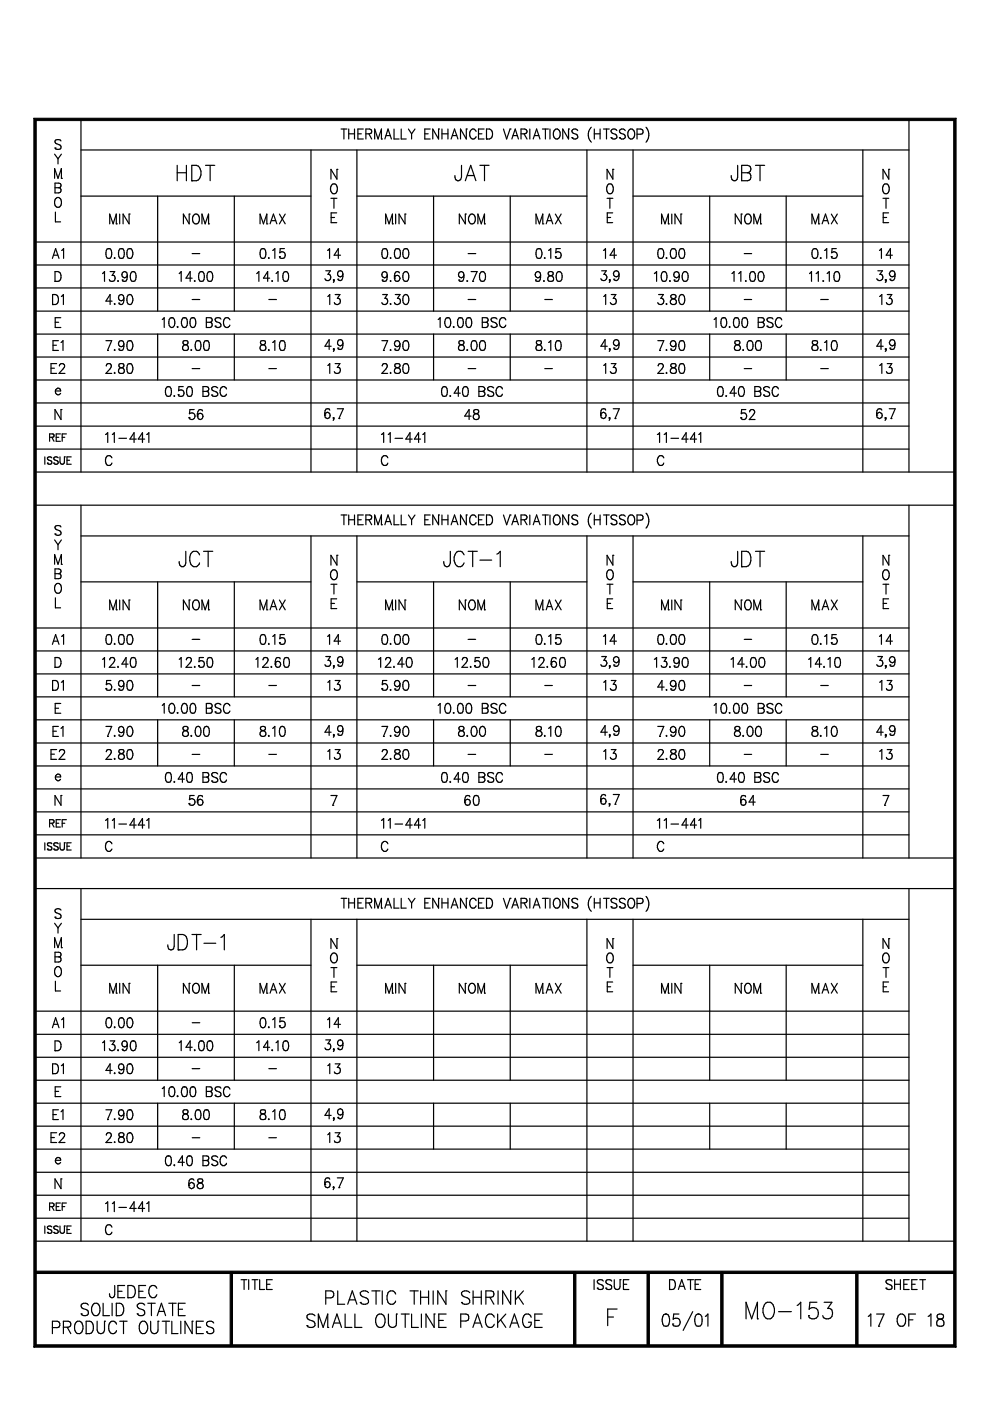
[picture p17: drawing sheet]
<svg xmlns="http://www.w3.org/2000/svg" width="210mm" height="297mm" viewBox="0 0 210 297" stroke-linecap="round" stroke-linejoin="round" font-family="sans-serif">
<g fill="#000" stroke="#000" stroke-width=".21">
<path d="M7.2 25.1l.5 .5v259.5l-.5 .5z" fill-rule="evenodd"/>
<path d="M7.2 25.1h195.5l-.5 .5h-194.5z" fill-rule="evenodd"/>
<path d="M7.4 269.5h195.1v.5h-195.1z" fill-rule="evenodd"/>
<path d="M7.2 285.6l.5-.5h194.5l.5 .5z" fill-rule="evenodd"/>
<path d="M48.8 269.8h.5v15.6h-.5z" fill-rule="evenodd"/>
<path d="M121.6 269.8h.5v15.6h-.5z" fill-rule="evenodd"/>
<path d="M137.2 269.8h.5v15.6h-.5z" fill-rule="evenodd"/>
<path d="M152.8 269.8h.5v15.6h-.5z" fill-rule="evenodd"/>
<path d="M181.4 269.8h.5v15.6h-.5z" fill-rule="evenodd"/>
<path d="M202.7 25.1v260.5l-.5-.5v-259.5z" fill-rule="evenodd"/>
</g>
<g fill="none" stroke="#000" stroke-width=".25">
<path d="M11.6 37.8v-2.1l.7 2.1 .7-2.1v2.1M11.6 32.7l.7 1M11.7 31.4h.1M11.7 38.8h.8l.3 .2 .1 .4-.1 .3-.3 .1a.55 .55 0 0 1 .5 .6 .55 .55 0 0 1-.5 .5h-.8zM11.7 39.8h.8M12.3 33.7v1.1M12.9 29.9a.7 .7 0 0 0-.7-.3 .7 .7 0 0 0-.5 .5l.1 .3 1 .4a.54 .54 0 0 1 0 .8 .87 .87 0 0 1-1.1-.2M13 37.8h.1M13 32.7l-.7 1M17.2 31.8h175.5M17.2 25.3v74.8M37.6 35.1v3.2"/>
<path d="M37.6 36.6h1.9M39.5 35.1v3.2M40.7 38.3h.1M40.7 35.1h.9a1.81 1.81 0 0 1 1.1 1.6 1.81 1.81 0 0 1-1.1 1.6h-.9zM43.6 35.1h1.9M44.6 35.1v3.2M65.9 31.8v68.3M70.5 39.1a.71 .71 0 0 1 .7 0 .71 .71 0 0 1 .3 .7v.5a.73 .73 0 0 1-.7 .8 .73 .73 0 0 1-.7-.8l.1-.8zM71.4 35.9h.1M71.4 35.9v2.1l-1.2-2.1v2.1M72.3 27.4h1.3M72.9 27.4v2.1"/>
<path d="M73.9 27.4v2.1M73.9 28.4h1.3M75.2 27.4v2.1M75.7 31.8v68.3M75.9 28.4h.7M77 27.4h-1.1v2.1h1.1M77.6 28.4h.8l.2-.1 .2-.3a.52 .52 0 0 0-.4-.6h-.8v2.1M78.2 28.4l.6 1.1M79.4 29.5v-2.1l.8 2.1 .7-2.1v2.1M80.9 29.5h.1M81.6 29.5l.7-2.1 .7 2.1M81.9 28.8h.8"/>
<path d="M83.5 27.4v2.1h1.1M85.1 27.4v2.1h1M86.6 27.4l.7 1M87.3 28.4v1.1M88 27.4l-.7 1M90.1 28.4h.7M91.2 27.4h-1.1v2.1h1.1M93 27.4h.1M93 27.4v2.1l-1.2-2.1v2.1M93.7 28.4h1.3M93.7 27.4v2.1M95 27.4v2.1"/>
<path d="M95.7 29.5l.7-2.1 .7 2.1M95.9 28.8h.9M97.9 35.1v2.5l-.2 .4a.64 .64 0 0 1-1.1 0l-.1-.8M98.7 38.3l1.1-3.2 1.1 3.2M98.9 27.4h.1M98.9 27.4v2.1l-1.3-2.1v2.1M99.1 37.2h1.4M100.9 27.9a.69 .69 0 0 0-.8-.5 .69 .69 0 0 0-.5 .8 .93 .93 0 0 0 .9 1.3l.4-.5M101.5 28.4h.7M101.7 35.1h2M102.6 27.4h-1.1v2.1h1.1M102.7 35.1v3.2"/>
<path d="M103.1 29.5h.1M103.1 27.4a1.08 1.08 0 0 1 1.3 1 1.08 1.08 0 0 1-1.3 1.1zM106.7 27.4l.7 2.1 .7-2.1M108.1 27.4h.1M108.5 29.5l.7-2.1 .7 2.1M108.8 28.8h.9M110.5 28.4l1-.1a.51 .51 0 0 0 .2-.6 .51 .51 0 0 0-.4-.3h-.8v2.1M111.1 28.4l.6 1.1M112.3 27.4v2.1M113.1 29.5l.7-2.1 .7 2.1M113.3 28.8h.9M115 27.4h1.3"/>
<path d="M115.6 27.4v2.1M116.6 27.4v2.1M117.5 27.7l.4-.3a1.1 1.1 0 0 1 .9 .8 1.1 1.1 0 0 1-.4 1.1 .72 .72 0 0 1-1.1-.6zM120.5 27.4h.1M120.5 27.4v2.1l-1.2-2.1v2.1M121.3 29.2h.1M122.5 27.7a.7 .7 0 0 0-1.2 0l.1 .5 .9 .4a.51 .51 0 0 1 .2 .5 .51 .51 0 0 1-.4 .4h-.4l-.4-.3M124.4 31.8v68.3M125.4 27a2.28 2.28 0 0 0 0 3.1M126 28.4h1.2M126 27.4v2.1M127.2 27.4v2.1"/>
<path d="M128 27.4h1.2M128.6 27.4v2.1M129 39.1l.5-.1a1.28 1.28 0 0 1 0 2.1h-.4a1.34 1.34 0 0 1-.1-2zM129.6 29.2h.1M129.9 35.9h.1M129.9 35.9v2.1l-1.2-2.1v2.1M130.8 27.7a.7 .7 0 0 0-1.2 0l.1 .5 .9 .4a.51 .51 0 0 1 .2 .5 .51 .51 0 0 1-.4 .4h-.4l-.4-.3M131.3 29.2h.1M132.6 27.7a.7 .7 0 0 0-1.3 0l.2 .5 .9 .4a.51 .51 0 0 1 .2 .5 .51 .51 0 0 1-.5 .4h-.3l-.5-.3M133.5 27.5a.74 .74 0 0 1 1.1 .7 .93 .93 0 0 1-.9 1.3 1.3 1.3 0 0 1-.2-2zM134.2 31.8v68.3M135.1 28.5l1.1-.1 .1-.3a.55 .55 0 0 0-.4-.7h-.8v2.1"/>
<path d="M137 27a2.4 2.4 0 0 1 0 3.1M156.4 35.1v2.5l-.1 .4a.64 .64 0 0 1-1.1 0l-.2-.8M157.2 35.1h1.3l.4 .1a.8 .8 0 0 1 .3 .9 .8 .8 0 0 1-.7 .5l.4 .2a.92 .92 0 0 1-.4 1.5h-1.3zM157.2 36.6h1.3M160.2 35.1h1.9M161.1 35.1v3.2M182.9 31.8v68.3M187.5 39.1l.5-.1a1.28 1.28 0 0 1 0 2.1h-.4a1.34 1.34 0 0 1-.1-2zM188.4 35.9h.1M188.4 35.9v2.1l-1.2-2.1v2.1M192.7 25.3v74.8M7.4 51.3h185.3"/>
<path d="M7.4 56.2h185.3M11.1 54.8l.7-2.1 .7 2.1M11.4 54.1h.9M11.7 59.7h.1M11.7 57.6a1.06 1.06 0 0 1 1.3 1 1.06 1.06 0 0 1-1.3 1.1zM11.7 45v2h1.1M11.7 42.2a.7 .7 0 0 1 .9-.3 .7 .7 0 0 1 .4 .8 .92 .92 0 0 1-.9 1.2h-.1a1.36 1.36 0 0 1-.3-1.7zM13.1 53.1l.4-.4v2.1M17.2 41.6h48.7M21.7 58l.5-.4v2.1M22.7 52.8a.59 .59 0 0 1 .9 .3 2.03 2.03 0 0 1-.2 1.6 .59 .59 0 0 1-.9-.3 2.03 2.03 0 0 1 .2-1.6zM23 52.7h.1"/>
<path d="M23.3 47.5v-2.1l.7 2.1 .7-2.1v2.1M23.3 57.6h1l-.5 .8a.64 .64 0 0 1 .5 1 .64 .64 0 0 1-1.1-.1M24.3 54.6l-.1 .1h.2M24.7 47.5h.1M25 59.5v.2l.1-.1M25.4 52.8a.59 .59 0 0 1 .9 .3 2.03 2.03 0 0 1-.2 1.6 .61 .61 0 0 1-.9-.3 2.03 2.03 0 0 1 .2-1.6zM25.4 45.4v2.1M25.7 52.7h.1M25.9 59.4h.1M27 58.3a.95 .95 0 0 1-.7 1.4l-.4-.3M27.2 52.8a.59 .59 0 0 1 .8 .3 1.07 1.07 0 0 1-.5 1.7 .93 .93 0 0 1-.6-1.2zM27.4 45.4h.1"/>
<path d="M27.4 45.4v2.1l-1.3-2.1v2.1M27.5 52.7h.1M27.9 57.7l.4-.1a1.48 1.48 0 0 1 .3 2 .61 .61 0 0 1-.9-.3 1.9 1.9 0 0 1 .2-1.6zM28.2 57.6h.1M33.4 41.6v24.4M38 58l.4-.4v2.1M40.1 45.4h.1M40.1 45.4v2.1l-1.2-2.1v2.1M40.7 53.8h1.7M40.7 59h-1.3l.9-1.4v2.1M41 45.7a.7 .7 0 0 1 .8-.3 .7 .7 0 0 1 .5 .8v.5a.72 .72 0 0 1-.7 .8 .72 .72 0 0 1-.8-.8zM41.3 59.5v.2l.1-.1"/>
<path d="M42.4 57.7l.4-.1a1.48 1.48 0 0 1 .3 2 .59 .59 0 0 1-.9-.3 1.9 1.9 0 0 1 .2-1.6zM42.6 57.6h.1M42.8 47.5v-2.1l.7 2.1 .7-2.1v2.1M44.1 57.7l.5-.1a1.48 1.48 0 0 1 .3 2 .59 .59 0 0 1-.9-.3 1.9 1.9 0 0 1 .1-1.6zM44.2 47.5h.1M44.4 57.6h.1M49.7 41.6v24.4M54.4 58l.5-.4v2.1M55.1 47.5v-2.1l.8 2.1 .7-2.1v2.1M55.4 52.8a.59 .59 0 0 1 .9 .3 2.03 2.03 0 0 1-.2 1.6 .59 .59 0 0 1-.9-.3 2.03 2.03 0 0 1 .2-1.6zM55.6 52.7h.1M56.6 47.5h.1"/>
<path d="M57 54.6v.2l.1-.1M57.2 59h-1.3l.8-1.4v2.1M57.3 47.5l.7-2.1 .7 2.1M57.6 46.8h.8M57.7 59.5v.2l.1-.1M57.8 53.1l.5-.4v2.1M58.5 58l.4-.4v2.1M59.2 54.4h.1M59.2 45.4l1.3 2.1M60.2 57.7l.4-.1a1.19 1.19 0 0 1 .5 1.7 .61 .61 0 0 1-.9 .3 1.81 1.81 0 0 1 0-1.9zM60.3 52.7h-.9l-.1 .9a.67 .67 0 0 1 1 0 .67 .67 0 0 1-.1 1 .67 .67 0 0 1-1-.2M60.5 57.6h.1"/>
<path d="M60.5 45.4l-1.3 2.1M69.1 57.4h.9l-.5 .8a.65 .65 0 0 1 .5 1 .65 .65 0 0 1-1.1-.1M69.4 53.1l.5-.4v2.1M70.2 42h1.2M70.2 46.1h.7M70.7 59.4h.1v.1zM70.8 42v2.2M70.8 59.4l-.1 .5M71.4 45.1h-1.2v2.1h1.2M71.6 59.2h.1M72.2 54.1h-1.4l.9-1.4v2.1M72.7 58.1a1.02 1.02 0 0 1-.7 1.4l-.4-.3"/>
<path d="M75.7 41.6h48.7M81 59.4h.1M81.2 52.8a.59 .59 0 0 1 .9 .3 2.03 2.03 0 0 1-.2 1.6 .61 .61 0 0 1-.9-.3 2.03 2.03 0 0 1 .2-1.6zM81.5 52.7h.1M81.8 47.5v-2.1l.7 2.1 .7-2.1v2.1M82.1 58.3a.95 .95 0 0 1-.7 1.4l-.4-.3M82.8 54.6l-.1 .1h.2M82.8 59.5v.2l.1-.1M83.2 47.5h.1M83.6 59h.1M83.9 52.8a.64 .64 0 0 1 .9 .3 1.43 1.43 0 0 1-.5 1.7h-.1a.93 .93 0 0 1-.6-1.2zM83.9 45.4v2.1"/>
<path d="M84.2 52.7h.1M84.7 57.9l-.5-.3a1.11 1.11 0 0 0-.6 1.4M85.7 57.7l.4-.1a1.24 1.24 0 0 1 0 2.1h-.1a1.33 1.33 0 0 1-.3-2zM85.7 52.8l.4-.1a1.24 1.24 0 0 1 0 2.1h-.1a1.38 1.38 0 0 1-.3-2zM85.9 45.4h.1M85.9 45.4v2.1l-1.3-2.1v2.1M86 52.7h.1M86 57.6h.1M91.9 41.6v24.4M97.3 59.4h.1M98.4 58.3a.95 .95 0 0 1-.8 1.4l-.3-.3M98.7 45.4h.1"/>
<path d="M98.7 45.4v2.1l-1.3-2.1v2.1M99.1 59.5v.2l.1-.1M99.3 53.8h1.6M99.5 45.7l.2-.2a.7 .7 0 0 1 .8 0 .7 .7 0 0 1 .3 .7v.5a.72 .72 0 0 1-.7 .8 .72 .72 0 0 1-.8-.8zM99.9 57.6h1.3l-1 2.1M100.2 59.7h.1M101.3 47.5v-2.1l.7 2.1 .7-2.1v2.1M102 57.7l.4-.1a1.24 1.24 0 0 1 0 2.1h-.2a1.33 1.33 0 0 1-.2-2zM102.2 57.6h.1M102.7 47.5h.1M108.2 41.6v24.4M113.6 59.4h.1"/>
<path d="M113.6 47.5v-2.1l.8 2.1 .7-2.1v2.1M113.9 52.8a.59 .59 0 0 1 .9 .3 1.07 1.07 0 0 1-.6 1.7 .93 .93 0 0 1-.6-1.2zM114.2 52.7h.1M114.6 58.3a.95 .95 0 0 1-.7 1.4l-.3-.3M115.1 47.5h.1M115.3 59.5v.2l.1-.1M115.5 54.6v.2l.1-.1M115.8 47.5l.7-2.1 .7 2.1M116.1 46.8h.8M116.3 57.7a.44 .44 0 0 0 .2 .7 .73 .73 0 0 1 .8 .3 .73 .73 0 0 1-.1 .9l-.3 .1a.61 .61 0 0 1-.8-.5 .61 .61 0 0 1 .6-.7l.3-.1a.44 .44 0 0 0 .2-.7l-.3-.1zM116.3 53.1l.5-.4v2.1M117.8 54.4h.1"/>
<path d="M117.8 45.4l1.2 2.1M118.2 57.7l.4-.1a1.24 1.24 0 0 1 0 2.1h-.1a.93 .93 0 0 1-.6-1.2zM118.5 57.6h.1M118.8 52.7h-.9l-.1 .9a.67 .67 0 0 1 1 0 .67 .67 0 0 1-.1 1 .67 .67 0 0 1-.9-.2M119 45.4l-1.2 2.1M127.6 57.4h.9l-.5 .8a.65 .65 0 0 1 .5 1 .65 .65 0 0 1-1.1-.1M128 53.1l.4-.4v2.1M128.7 42h1.2M128.8 46.1h.7M129.2 59.4h.1v.1zM129.3 42v2.2M129.3 59.4l-.1 .5"/>
<path d="M129.9 45.1h-1.1v2.1h1.1M130.2 59.2h.1M130.7 54.1h-1.4l.9-1.4v2.1M131.3 58.1a1.01 1.01 0 0 1-.8 1.4l-.3-.3M134.2 41.6h48.7M138.7 58l.5-.4v2.1M139.7 52.8a.64 .64 0 0 1 1 .3 1.43 1.43 0 0 1-.5 1.7h-.2a.93 .93 0 0 1-.5-1.2zM140 52.7h.1M140.3 47.5v-2.1l.7 2.1 .7-2.1v2.1M140.4 57.7l.5-.1a1.48 1.48 0 0 1 .3 2 .61 .61 0 0 1-.9-.3 1.9 1.9 0 0 1 .1-1.6zM140.7 57.6h.1M141.3 54.6l-.1 .1h.2"/>
<path d="M141.7 47.5h.1M142 59.5v.2l.1-.1M142.4 52.8l.5-.1a1.24 1.24 0 0 1 0 2.1h-.2a1.38 1.38 0 0 1-.3-2zM142.4 45.4v2.1M142.7 52.7h.1M142.9 59.4h.1M144 58.3a1 1 0 0 1-.7 1.4l-.3-.1-.1-.2M144.2 52.8a.61 .61 0 0 1 .9 .3 2.03 2.03 0 0 1-.2 1.6 .59 .59 0 0 1-.9-.3 1.66 1.66 0 0 1 .2-1.6zM144.4 45.4h.1M144.4 45.4v2.1l-1.3-2.1v2.1M144.5 52.7h.1M144.9 57.7l.5-.1a1.24 1.24 0 0 1 0 2.1h-.2a1.33 1.33 0 0 1-.3-2z"/>
<path d="M145.2 57.6h.1M150.5 41.6v24.4M155.2 58l.4-.4v2.1M156.6 58l.5-.4v2.1M157.2 45.4h.1M157.2 45.4v2.1l-1.3-2.1v2.1M157.8 53.8h1.6M158.1 45.7l.3-.3a1.09 1.09 0 0 1 .7 1.8l-.3 .3a1.07 1.07 0 0 1-.9-.7 1.07 1.07 0 0 1 .2-1.1zM158.1 59.5v.2l.1-.1M159.2 57.7l.5-.1a1.48 1.48 0 0 1 .2 2 .61 .61 0 0 1-.9-.3 1.9 1.9 0 0 1 .2-1.6zM159.5 57.6h.1M159.8 47.5v-2.1l.7 2.1 .8-2.1v2.1"/>
<path d="M161 57.7l.4-.1a1.24 1.24 0 0 1 0 2.1h-.1a.93 .93 0 0 1-.6-1.2zM161.3 47.5h.1M161.3 57.6h.1M166.7 41.6v24.4M171.6 58l.5-.4v2.1M172.1 47.5v-2.1l.8 2.1 .7-2.1v2.1M172.4 52.8l.5-.1a1.24 1.24 0 0 1 0 2.1h-.2a1.38 1.38 0 0 1-.3-2zM172.7 52.7h.1M173 58l.5-.4v2.1M173.6 47.5h.1M174 54.6v.2l.1-.1M174.3 47.5l.7-2.1 .7 2.1"/>
<path d="M174.6 46.8h.9M174.6 59.5v.2v-.1M174.8 53.1l.5-.4v2.1M175.4 58l.4-.4v2.1M176.3 54.4h.1M176.3 45.4l1.2 2.1M177.1 57.7l.4-.1a1.48 1.48 0 0 1 .3 2 .59 .59 0 0 1-.9-.3 1.9 1.9 0 0 1 .2-1.6zM177.3 57.6h.1M177.3 52.7h-.9l-.1 .9a.69 .69 0 0 1 1.1 0 .69 .69 0 0 1-.1 1 .69 .69 0 0 1-1-.2M177.5 45.4l-1.2 2.1M186.1 57.4h1l-.6 .8a.66 .66 0 0 1 .6 1 .66 .66 0 0 1-1.2-.1M186.5 53.1l.4-.4v2.1"/>
<path d="M187.2 42h1.2M187.3 46.1h.7M187.7 59.4h.2l-.1 .1zM187.9 42v2.2M187.9 59.4l-.2 .5M188.4 45.1h-1.1v2.1h1.1M188.7 59.2h.1M189.2 54.1h-1.3l.9-1.4v2.1M189.8 58.1a1.01 1.01 0 0 1-.8 1.4l-.3-.3M7.4 61.1h185.3M7.4 70.8h185.3M7.4 75.7h185.3"/>
<path d="M7.4 66h185.3M10.8 78.1h.7M11.2 64.6h.1M11.2 62.4a1.07 1.07 0 0 1 1.2 1.1 1.07 1.07 0 0 1-1.2 1.1zM11.2 73.2h.8M11.7 68.3h.7M12 77.1h-1.2v2.1h1.2M12.4 72.2h-1.2v2.1h1.2M12.6 77.6v-.1a.58 .58 0 0 1 .5-.4 .58 .58 0 0 1 .6 .4l-.1 .4-1.1 1.3h1.3M12.9 67.4h-1.2v2h1.2M12.9 72.6l.5-.4v2.1M13 62.9l.4-.5v2.2"/>
<path d="M22.5 72.2h1.2l-.9 2.1M22.5 77.6l.4-.5h.4l.2 .2a.72 .72 0 0 1-.2 .9l-.8 1h1.2M22.8 74.3h.1M23.8 63.8h-1.3l.8-1.4v2.2M24.3 79l-.1 .1h.2M24.3 74.1l-.1 .1h.2M24.3 64.4v.2l.1-.2M25.2 74h.1M25.2 64.3h.1M25.3 77.2a.47 .47 0 0 0 .2 .7 .73 .73 0 0 1 .7 .3 .73 .73 0 0 1 0 .9 .72 .72 0 0 1-1.1-.3 .77 .77 0 0 1 .9-.9 .47 .47 0 0 0 .2-.7zM26.3 72.9a.97 .97 0 0 1-.8 1.4l-.3-.3M26.3 63.2a1.01 1.01 0 0 1-.8 1.4l-.3-.3"/>
<path d="M27.2 72.3a.59 .59 0 0 1 .8 .3 1.07 1.07 0 0 1-.5 1.7 .93 .93 0 0 1-.6-1.2zM27.2 62.6l.4-.2a1.28 1.28 0 0 1 0 2.2h-.1a1.19 1.19 0 0 1-.5-1.7zM27.2 77.2a.59 .59 0 0 1 .8 .3 1.07 1.07 0 0 1-.5 1.7 .93 .93 0 0 1-.6-1.2zM27.5 77.1h.1M27.5 72.2h.1M27.5 62.4h.1M33.4 70.8v9.8M34.4 67.7l.4-.3v2M36.1 67.4h.4a1.24 1.24 0 0 1 0 2h-.2a1.38 1.38 0 0 1-.2-2zM36.3 67.4h.1M37.7 69.2v.2l.1-.1M38.8 67.4a.61 .61 0 0 1 .8 .3 1.9 1.9 0 0 1-.1 1.6l-.5 .1a1.38 1.38 0 0 1-.2-2z"/>
<path d="M38.9 72.3a.47 .47 0 0 0 .2 .7 .73 .73 0 0 1 .7 .4 .73 .73 0 0 1 0 .8 .72 .72 0 0 1-1.1-.3 .77 .77 0 0 1 .9-.9 .47 .47 0 0 0 .2-.7zM39 67.4h.1M40.5 67.4a.61 .61 0 0 1 .9 .3 1.9 1.9 0 0 1-.1 1.6l-.5 .1a1.48 1.48 0 0 1-.3-2zM40.6 74.1l-.1 .1h.2M40.7 63.5h1.7M40.7 78.2h1.7M40.8 67.4h.1M41.6 72.3a.59 .59 0 0 1 .9 .3 2.03 2.03 0 0 1-.1 1.6 .61 .61 0 0 1-.9-.3 2.03 2.03 0 0 1 .1-1.6zM41.9 72.2h.1M43.4 72.3a.59 .59 0 0 1 .9 .3 2.03 2.03 0 0 1-.2 1.6 .61 .61 0 0 1-.9-.3 2.03 2.03 0 0 1 .2-1.6zM43.7 72.2h.1M43.8 67.4h.8a.49 .49 0 0 1 .4 .4 .49 .49 0 0 1-.4 .5 .56 .56 0 0 1 .4 .6 .56 .56 0 0 1-.4 .5h-.8z"/>
<path d="M43.8 68.3h.8M45.6 69.1h.1M46.8 67.7a.67 .67 0 0 0-.6-.4 .67 .67 0 0 0-.6 .5l.4 .4 .7 .3a.51 .51 0 0 1 .1 .6 .51 .51 0 0 1-.4 .3h-.4l-.4-.3M48.7 67.8a.7 .7 0 0 0-.8-.4 .7 .7 0 0 0-.5 .7v.5a.69 .69 0 0 0 .5 .8 .69 .69 0 0 0 .8-.5M49.7 70.8v9.8M55.3 72.3a.47 .47 0 0 0 .2 .7 .73 .73 0 0 1 .8 .4 .73 .73 0 0 1-.1 .8 .72 .72 0 0 1-1.1-.3 .77 .77 0 0 1 .9-.9 .47 .47 0 0 0 .2-.7zM57 63.5h1.6M57 78.2h1.6M57 74.1l-.1 .1h.2M57.8 72.6l.5-.4v2.1M59.5 72.3a.59 .59 0 0 1 .9 .3 2.03 2.03 0 0 1-.2 1.6 .59 .59 0 0 1-.9-.3 2.03 2.03 0 0 1 .2-1.6zM59.8 72.2h.1"/>
<path d="M69.5 62.9l.4-.5v2.2M69.5 77.5l.4-.4v2.1M70.2 73.4h-1.3l.9-1.4v2.1M70.8 73.9v.2zM70.8 74l-.1 .5M71.1 62.4h1l-.6 .9a.66 .66 0 0 1 .6 1 .66 .66 0 0 1-1.2-.2M71.1 77.1h1l-.6 .8a.66 .66 0 0 1 .5 1 .66 .66 0 0 1-1.1-.1M71.6 73.8h.1M72.7 72.7a.96 .96 0 0 1-.7 1.4l-.3-.1-.1-.2M81 72.2h1.2l-.9 2.1M81 77.6l.4-.5h.4l.2 .2a.72 .72 0 0 1-.1 .9l-.9 1h1.2M81.1 62.4h1l-.5 .9a.65 .65 0 0 1 .5 1 .65 .65 0 0 1-1.1-.2"/>
<path d="M81.3 74.3h.1M82.8 79l-.1 .1h.2M82.8 74.1l-.1 .1h.2M82.8 64.4v.2l.1-.2M83.7 74h.1M83.8 62.4h1l-.5 .9a.66 .66 0 0 1 .5 1 .66 .66 0 0 1-1.2-.2M83.8 77.2a.45 .45 0 0 0 .2 .7 .71 .71 0 0 1 .8 .3 .71 .71 0 0 1-.1 .9 .75 .75 0 0 1-1.1-.3 .77 .77 0 0 1 .9-.9 .42 .42 0 0 0 .2-.7zM84.8 72.9a1.02 1.02 0 0 1-.7 1.4l-.3-.1-.1-.2M85.7 72.3l.4-.1a1.24 1.24 0 0 1 0 2.1h-.1a1.38 1.38 0 0 1-.3-2zM85.7 62.6l.4-.2a1.28 1.28 0 0 1 0 2.2h-.1a1.38 1.38 0 0 1-.3-2zM85.7 77.2l.4-.1a1.24 1.24 0 0 1 0 2.1h-.1a1.38 1.38 0 0 1-.3-2zM86 77.1h.1"/>
<path d="M86 72.2h.1M86 62.4h.1M91.9 70.8v9.8M92.9 67.7l.4-.3v2M94.6 67.4a.61 .61 0 0 1 .9 .3 1.9 1.9 0 0 1-.2 1.6l-.5 .1a1.38 1.38 0 0 1-.2-2zM94.8 67.4h.1M96.2 69.2v.2l.1-.1M97.3 67.4a.61 .61 0 0 1 .8 .3 1.9 1.9 0 0 1-.1 1.6l-.5 .1a1.48 1.48 0 0 1-.2-2zM97.4 72.3a.47 .47 0 0 0 .2 .7 .73 .73 0 0 1 .7 .4 .73 .73 0 0 1 0 .8 .72 .72 0 0 1-1.1-.3 .77 .77 0 0 1 .9-.9 .47 .47 0 0 0 .2-.7zM97.5 67.4h.1M99 67.4a.59 .59 0 0 1 .9 .3 1.49 1.49 0 0 1-.4 1.7h-.2a1.48 1.48 0 0 1-.3-2zM99.1 74.1l-.1 .1h.2"/>
<path d="M99.3 63.5h1.6M99.3 78.2h1.6M99.3 67.4h.1M100.1 72.3a.59 .59 0 0 1 .9 .3 1.07 1.07 0 0 1-.6 1.7 .93 .93 0 0 1-.5-1.2zM100.4 72.2h.1M102 72.3l.4-.1a1.24 1.24 0 0 1 0 2.1h-.2a1.38 1.38 0 0 1-.2-2zM102.2 72.2h.1M102.3 67.4h.8a.49 .49 0 0 1 .4 .4 .49 .49 0 0 1-.4 .5 .56 .56 0 0 1 .4 .6 .56 .56 0 0 1-.4 .5h-.8zM102.3 68.3h.8M104.1 69.1h.1M105.4 67.7a.71 .71 0 0 0-.7-.4 .71 .71 0 0 0-.6 .5l.2 .3 .7 .3 .4 .4a.69 .69 0 0 1-.5 .7 .69 .69 0 0 1-.8-.4M107.3 67.8a.7 .7 0 0 0-.9-.4 .7 .7 0 0 0-.5 .7 .93 .93 0 0 0 .9 1.3l.5-.5"/>
<path d="M108.2 70.8v9.8M113.8 72.3a.47 .47 0 0 0 .2 .7 .73 .73 0 0 1 .8 .4 .73 .73 0 0 1-.1 .8 .75 .75 0 0 1-1.1-.3 .77 .77 0 0 1 .9-.9 .47 .47 0 0 0 .2-.7zM115.5 63.5h1.6M115.5 78.2h1.6M115.5 74.1l-.1 .1h.2M116.3 72.6l.5-.4v2.1M118 72.3a.59 .59 0 0 1 .9 .3 2.03 2.03 0 0 1-.2 1.6 .61 .61 0 0 1-.9-.3 2.03 2.03 0 0 1 .2-1.6zM118.3 72.2h.1M128 62.9l.4-.5v2.2M128 77.5l.4-.4v2.1M128.8 73.4h-1.4l.9-1.4v2.1M129.3 73.9v.2z"/>
<path d="M129.3 74l-.1 .5M129.6 77.1h1l-.6 .8a.66 .66 0 0 1 .5 1 .66 .66 0 0 1-1.1-.1M129.6 62.4h1l-.6 .9a.66 .66 0 0 1 .6 1 .66 .66 0 0 1-1.2-.2M130.2 73.8h.1M131.3 72.7a.95 .95 0 0 1-.8 1.4l-.3-.1v-.2M139.5 72.2h1.2l-.9 2.1M139.6 77.6v-.3a.58 .58 0 0 1 .6-.2 .58 .58 0 0 1 .5 .4l-.3 .7-.9 1h1.2M139.6 62.4h1.1l-.6 .9a.66 .66 0 0 1 .5 1 .66 .66 0 0 1-1.1-.2M139.8 74.3h.1M141.3 79l-.1 .1h.2M141.3 74.1l-.1 .1h.2M141.3 64.4v.2l.1-.2"/>
<path d="M142.2 74h.1M142.3 77.2a.42 .42 0 0 0 .2 .7 .73 .73 0 0 1 .8 .3 .73 .73 0 0 1-.1 .9 .65 .65 0 0 1-.9-.1 .65 .65 0 0 1 .1-.9l.6-.2a.45 .45 0 0 0 .2-.7zM142.3 62.6l-.1 .1 .1 .5 .6 .2a.63 .63 0 0 1 .5 .9 .63 .63 0 0 1-1.1 .1 .59 .59 0 0 1-.2-.6 .59 .59 0 0 1 .6-.4l.3-.1a.42 .42 0 0 0 .2-.7l-.3-.2zM143.3 72.9a.97 .97 0 0 1-.7 1.4l-.4-.3M144.2 72.3a.61 .61 0 0 1 .9 .3 2.03 2.03 0 0 1-.2 1.6 .59 .59 0 0 1-.9-.3 1.66 1.66 0 0 1 .2-1.6zM144.2 77.2a.61 .61 0 0 1 .9 .3 2.03 2.03 0 0 1-.2 1.6 .59 .59 0 0 1-.9-.3 1.66 1.66 0 0 1 .2-1.6zM144.2 62.6l.4-.2a1.19 1.19 0 0 1 .5 1.7l-.2 .3-.4 .2a1.38 1.38 0 0 1-.3-2zM144.5 77.1h.1M144.5 72.2h.1M144.5 62.4h.1M150.5 70.8v9.8M151.4 67.7l.4-.3v2"/>
<path d="M153.1 67.4a.61 .61 0 0 1 .9 .3 1.9 1.9 0 0 1-.2 1.6l-.4 .1a1.48 1.48 0 0 1-.3-2zM153.4 67.4h.1M154.7 69.2v.2l.1-.1M155.8 67.4a.59 .59 0 0 1 .9 .3 1.49 1.49 0 0 1-.5 1.7h-.2a1.48 1.48 0 0 1-.2-2zM155.9 72.3a.45 .45 0 0 0 .2 .7 .73 .73 0 0 1 .8 .4 .73 .73 0 0 1-.1 .8 .75 .75 0 0 1-1.1-.3 .77 .77 0 0 1 .9-.9 .47 .47 0 0 0 .2-.7zM156 67.4h.1M157.5 67.4a.59 .59 0 0 1 .9 .3 1.49 1.49 0 0 1-.4 1.7h-.2a1.19 1.19 0 0 1-.4-1.7zM157.6 74.1l-.1 .1h.2M157.8 63.5h1.6M157.8 78.2h1.6M157.8 67.4h.1M158.7 72.3l.4-.1a1.24 1.24 0 0 1 0 2.1h-.2a1.38 1.38 0 0 1-.2-2z"/>
<path d="M158.9 72.2h.1M160.5 72.3a.61 .61 0 0 1 .9 .3 2.03 2.03 0 0 1-.2 1.6 .64 .64 0 0 1-.9-.3 1.84 1.84 0 0 1 .2-1.6zM160.7 72.2h.1M160.8 67.4h.8a.49 .49 0 0 1 .4 .4 .49 .49 0 0 1-.4 .5 .55 .55 0 0 1 .5 .6 .55 .55 0 0 1-.5 .5h-.8zM160.8 68.3h.8M162.6 69.1h.1M163.9 67.7a.71 .71 0 0 0-.7-.4 .71 .71 0 0 0-.6 .5l.4 .4 .5 .2a.52 .52 0 0 1 .2 .9 .8 .8 0 0 1-1.1-.2M165.8 67.8a.7 .7 0 0 0-.9-.4 .7 .7 0 0 0-.5 .7l.1 .8a.62 .62 0 0 0 .6 .6 .62 .62 0 0 0 .7-.6M166.7 70.8v9.8M172.3 72.3a.45 .45 0 0 0 .2 .7 .73 .73 0 0 1 .8 .4 .73 .73 0 0 1-.1 .8 .78 .78 0 0 1-1.1-.3 .77 .77 0 0 1 .9-.9 .45 .45 0 0 0 .2-.7zM174 63.5h1.6M174 78.2h1.6"/>
<path d="M174 74.1v.2l.1-.1M174.8 72.6l.5-.4v2.1M176.5 72.3a.59 .59 0 0 1 .9 .3 1.07 1.07 0 0 1-.6 1.7 .93 .93 0 0 1-.5-1.2zM176.8 72.2h.1M186.5 62.9l.5-.5v2.2M186.5 77.5l.5-.4v2.1M187.3 73.4h-1.4l.9-1.4v2.1M187.7 74h.2zM187.9 74l-.2 .5M188.1 62.4h1l-.6 .9a.65 .65 0 0 1 .6 1 .65 .65 0 0 1-1.2-.2M188.1 77.1h1l-.6 .8a.64 .64 0 0 1 .6 1 .64 .64 0 0 1-1.2-.1M188.7 73.8h.1"/>
<path d="M189.8 72.7a.95 .95 0 0 1-.8 1.4l-.3-.3M7.4 95.2h185.3M7.4 90.3h185.3M7.4 85.4h185.3M7.4 80.6h185.3M9.5 96.9v1.5M10.1 98.2h.1M10.5 92.7l.9-.1v-.5l-.9-.1v1.6M11 97.1l-.4-.2-.5 .2 .1 .4 .7 .3 .1 .4a.54 .54 0 0 1-.9 0M11 92.7l.5 .9M11.4 98.2h.1M11.7 82.9a.61 .61 0 0 0 .4 .7 .61 .61 0 0 0 .7-.2"/>
<path d="M11.8 82.6a.53 .53 0 0 1 .7-.3 .53 .53 0 0 1 .3 .6h-1.1zM11.9 92.7h.6M12.3 97.1l-.3-.2-.6 .2 .1 .4 .7 .3 .1 .4a.54 .54 0 0 1-.9 0M12.7 96.9l.1 1.3a.44 .44 0 0 0 .5 .2 .44 .44 0 0 0 .4-.4v-1.1M12.8 92h-.9v1.6h.9M12.9 86.8h.1M12.9 86.8v2.1l-1.2-2.1v2.1M13.2 92.7h.5M13.7 96.9h.1M14.1 92h-.9v1.6M14.2 97.6h.6M15.1 96.9h-.9v1.5h.9"/>
<path d="M22.4 92.1l.4-.4v2.1M23.7 97.1a.7 .7 0 0 0-.8-.5 .7 .7 0 0 0-.5 .8v.5a.69 .69 0 0 0 .5 .8 .69 .69 0 0 0 .8-.5M23.8 92.1l.4-.4v2.1M25.2 92.9h1.6M28.9 93.1h-1.4l.9-1.4v2.1M30.7 93.1h-1.4l.9-1.4v2.1M31.1 92.1l.5-.4v2.1M35.4 82.1l.4-.1a1.19 1.19 0 0 1 .5 1.7 .61 .61 0 0 1-.9 .3 1.59 1.59 0 0 1 0-1.9zM35.6 82h.1M37 83.9v.1h.1M37.8 83.7h.1M38.8 82h-.8l-.1 .9a.67 .67 0 0 1 1 0 .67 .67 0 0 1-.1 .9 .67 .67 0 0 1-1-.1"/>
<path d="M39.8 82.1l.5-.1a1.48 1.48 0 0 1 .2 2 .59 .59 0 0 1-.9-.3 1.9 1.9 0 0 1 .2-1.6zM40.1 82h.1M40.1 88.5h.1M41.2 86.8h-.9l-.1 .9a.69 .69 0 0 1 1 0 .69 .69 0 0 1-.1 1 .69 .69 0 0 1-1-.2M41.8 88.2h.1M42.9 87.1v-.1l-.5-.2a1.23 1.23 0 0 0-.6 1.4M43 82h.8l.4 .2v.6l-.4 .2 .3 .1 .2 .3-.2 .6h-1.1zM43 83h.8M44.9 83.7h.1M46.2 82.3a.7 .7 0 0 0-.7-.4 .7 .7 0 0 0-.6 .6l.2 .3 .9 .3 .2 .6a.8 .8 0 0 1-1.3 0M48 82.5a.69 .69 0 0 0-.8-.5 .69 .69 0 0 0-.5 .8 .92 .92 0 0 0 .9 1.2l.4-.4M68.9 88h.1"/>
<path d="M69.9 87a.53 .53 0 0 0-.8-.3l-.2 .3v1M70.6 88.6h.2l-.1 .1zM70.8 88.6l-.2 .5M71.5 86.7h1.3l-.9 2M71.9 88.7h.1M80.9 92.1l.4-.4v2.1M82.2 97.1a.7 .7 0 0 0-.8-.5 .7 .7 0 0 0-.5 .8 .89 .89 0 0 0 .1 1 .89 .89 0 0 0 1 .2l.2-.4M82.3 92.1l.4-.4v2.1M83.8 92.9h1.6M87.4 93.1h-1.4l.9-1.4v2.1M89.2 93.1h-1.3l.9-1.4v2.1M89.6 92.1l.5-.4v2.1"/>
<path d="M93.9 82.1l.4-.1a1.19 1.19 0 0 1 .5 1.7 .61 .61 0 0 1-.9 .3 1.81 1.81 0 0 1 0-1.9zM94.1 82h.1M95.5 83.9v.1h.1M97.6 83.4h-1.3l.9-1.4v2M98.3 82.1l.5-.1a1.48 1.48 0 0 1 .2 2 .61 .61 0 0 1-.9-.3 1.9 1.9 0 0 1 .2-1.6zM98.6 82h.1M99.9 88.2h-1.4l1-1.4v2.1M100.5 87a.44 .44 0 0 0 .2 .6 .68 .68 0 0 1 .9 .6 .68 .68 0 0 1-.8 .7 .7 .7 0 0 1-.4-.8 .7 .7 0 0 1 .8-.5 .44 .44 0 0 0 .2-.6l-.2-.2zM101.5 82h.8l.4 .2 .1 .4-.5 .4a.53 .53 0 0 1 .5 .5 .53 .53 0 0 1-.5 .5h-.8zM101.5 83h.8M103.4 83.7h.1M104.7 82.3a.7 .7 0 0 0-.7-.4 .7 .7 0 0 0-.6 .6l.2 .3 .9 .3a.54 .54 0 0 1 0 .9 .87 .87 0 0 1-1.1-.3"/>
<path d="M106.5 82.5a.69 .69 0 0 0-.8-.5 .69 .69 0 0 0-.5 .8 .9 .9 0 0 0 .2 .9 .9 .9 0 0 0 .9 .3l.2-.4M127.4 88h.1M128.4 87a.53 .53 0 0 0-.8-.3l-.2 .3v1M129.1 88.6h.2l-.1 .1zM129.3 88.6l-.2 .5M130 86.7h1.3l-.9 2M130.4 88.7h.1M139.4 92.1l.4-.4v2.1M140.7 97.1a.7 .7 0 0 0-.8-.5 .7 .7 0 0 0-.5 .8l.1 .8a.62 .62 0 0 0 .6 .5 .62 .62 0 0 0 .6-.5M140.8 92.1l.5-.4v2.1M142.3 92.9h1.6M145.9 93.1h-1.3l.9-1.4v2.1"/>
<path d="M147.7 93.1h-1.3l.9-1.4v2.1M148.1 92.1l.5-.4v2.1M152.4 82.1l.4-.1a1.48 1.48 0 0 1 .3 2 .59 .59 0 0 1-.9-.3 1.9 1.9 0 0 1 .2-1.6zM152.6 82h.1M154 83.9v.1h.1M156.1 83.4h-1.3l.9-1.4v2M156.8 82.1l.5-.1a1.24 1.24 0 0 1 0 2h-.2a.93 .93 0 0 1-.5-1.1zM157.1 88.5h.1M157.1 82h.1M158.1 86.8h-.9v.9a.69 .69 0 0 1 .9 .1 .69 .69 0 0 1 0 .9 .69 .69 0 0 1-.9 0l-.1-.2M158.9 87.3l.4-.5h.4l.2 .2a.72 .72 0 0 1-.2 .9l-.8 1h1.2M160 82h.8l.4 .2v.6l-.4 .2 .3 .1 .2 .3-.2 .6h-1.1z"/>
<path d="M160 83h.8M161.9 83.7h.1M163.2 82.3a.7 .7 0 0 0-.7-.4 .7 .7 0 0 0-.6 .6l.2 .3 .9 .3a.54 .54 0 0 1 0 .9 .87 .87 0 0 1-1.1-.3M165 82.5a.63 .63 0 0 0-.9-.4 1.28 1.28 0 0 0 .1 1.9h.6l.2-.4M185.9 88h.1M187 87a.55 .55 0 0 0-.8-.3l-.3 .3v1M187.6 88.6h.3l-.2 .1zM187.9 88.6l-.3 .5M188.5 86.7h1.3l-.9 2M188.9 88.7h.1M7.4 107.1h195.1M7.4 100.1h195.1"/>
<path d="M11.6 119.6v-2l.7 2 .7-2v2M11.6 114.5l.7 1M11.7 113.2h.1M12.3 115.5v1.1M12.9 111.7a.71 .71 0 0 0-.7-.3 .71 .71 0 0 0-.5 .5l.1 .3 .8 .3a.52 .52 0 0 1 .2 .9 .8 .8 0 0 1-1.1-.2M13 119.6h.1M13 114.5l-.7 1M17.2 113.6h175.5M17.2 107.1v74.8M39.4 116.9v2.4l-.1 .5a.64 .64 0 0 1-.6 .4 .64 .64 0 0 1-.6-.4l-.1-.8M42.3 117.7a1.06 1.06 0 0 0-1.2-.8 1.06 1.06 0 0 0-.9 1.2 1.88 1.88 0 0 0 .9 2 1.05 1.05 0 0 0 1.2-.8M43.2 116.9h1.9"/>
<path d="M44.1 116.9v3.2M65.9 113.6v68.3M71.4 117.7h.1M71.4 117.7v2.1l-1.2-2.1v2.1M72.3 109.2h1.3M72.9 109.2v2.1M73.9 109.2v2.1M73.9 110.2h1.3M75.2 109.2v2.1M75.7 113.6v68.3M75.9 110.2h.7M77 109.2h-1.1v2.1h1.1"/>
<path d="M77.6 110.2h.8a.52 .52 0 0 0 .4-.5 .52 .52 0 0 0-.4-.5h-.8v2.1M78.2 110.2l.6 1.1M79.4 111.3v-2.1l.8 2.1 .7-2.1v2.1M80.9 111.3h.1M81.6 111.3l.7-2.1 .7 2.1M81.9 110.6h.8M83.5 109.2v2.1h1.1M85.1 109.2v2.1h1M86.6 109.2l.7 1M87.3 110.2v1.1M88 109.2l-.7 1M90.1 110.2h.7"/>
<path d="M91.2 109.2h-1.1v2.1h1.1M93 109.2h.1M93 109.2v2.1l-1.2-2.1v2.1M93.7 109.2v2.1M93.7 110.2h1.3M95 109.2v2.1M95.5 116.9v2.4l-.2 .5a.6 .6 0 0 1-.5 .4 .6 .6 0 0 1-.6-.4l-.1-.8M95.7 111.3l.7-2.1 .7 2.1M95.9 110.6h.9M98.4 117.7a.99 .99 0 0 0-1-.8 .99 .99 0 0 0-.9 .8 2.01 2.01 0 0 0 .6 2.4 1.06 1.06 0 0 0 1.3-.8M98.9 109.2h.1M98.9 109.2v2.1l-1.3-2.1v2.1"/>
<path d="M99.3 116.9h1.9M100.2 116.9v3.2M100.9 109.7a.69 .69 0 0 0-.8-.5 .69 .69 0 0 0-.5 .8 .92 .92 0 0 0 .9 1.3l.4-.5M101.5 110.2h.7M101.7 118.8h2.5M102.6 109.2h-1.1v2.1h1.1M103.1 111.3h.1M103.1 109.2a1.06 1.06 0 0 1 1.3 1 1.06 1.06 0 0 1-1.3 1.1zM105.3 117.5l.8-.6v3.2M106.7 109.2l.7 2.1 .7-2.1M108.1 109.2h.1M108.5 111.3l.7-2.1 .7 2.1"/>
<path d="M108.8 110.6h.9M110.5 110.2h.8l.3-.2a.47 .47 0 0 0 .1-.5 .47 .47 0 0 0-.4-.3h-.8v2.1M111.1 110.2l.6 1.1M112.3 109.2v2.1M113.1 111.3l.7-2.1 .7 2.1M113.3 110.6h.9M115 109.2h1.3M115.6 109.2v2.1M116.6 109.2v2.1M117.7 109.3a.72 .72 0 0 1 1.1 .7 .92 .92 0 0 1-.9 1.3 1.25 1.25 0 0 1-.2-2zM120.5 109.2h.1M120.5 109.2v2.1l-1.2-2.1v2.1"/>
<path d="M121.3 111h.1M122.5 109.5a.66 .66 0 0 0-.7-.3 .66 .66 0 0 0-.5 .5l.1 .3 .9 .4a.51 .51 0 0 1 .2 .5 .51 .51 0 0 1-.4 .4l-.7-.1-.1-.2M124.4 113.6v68.3M125.4 108.8a2.28 2.28 0 0 0 0 3.2M126 109.2v2.1M126 110.2h1.2M127.2 109.2v2.1M128 109.2h1.2M128.6 109.2v2.1M129.6 111h.1M129.9 117.7h.1M129.9 117.7v2.1l-1.2-2.1v2.1"/>
<path d="M130.8 109.5a.66 .66 0 0 0-.7-.3 .66 .66 0 0 0-.5 .5l.1 .3 .9 .4a.51 .51 0 0 1 .2 .5 .51 .51 0 0 1-.4 .4l-.7-.1-.1-.2M131.3 111h.1M132.6 109.5a.66 .66 0 0 0-.7-.3 .66 .66 0 0 0-.6 .5l.2 .3 .9 .4a.51 .51 0 0 1 .2 .5 .51 .51 0 0 1-.5 .4l-.6-.1-.2-.2M133.5 109.3a.74 .74 0 0 1 1.1 .7 .92 .92 0 0 1-.9 1.3 1.28 1.28 0 0 1-.2-2zM134.2 113.6v68.3M135.1 110.3l1.1-.1 .1-.3-.1-.6-1.1-.1v2.1M137 108.8a2.4 2.4 0 0 1 0 3.2M156.4 116.9v2.4l-.1 .5a.61 .61 0 0 1-.6 .4 .61 .61 0 0 1-.5-.4l-.2-.8M157.2 116.9h1a1.84 1.84 0 0 1 .7 2.8l-.7 .4h-1zM160.2 116.9h1.9M161.1 116.9v3.2M182.9 113.6v68.3"/>
<path d="M188.4 117.7h.1M188.4 117.7v2.1l-1.2-2.1v2.1M192.7 107.1v74.8M7.4 138h185.3M7.4 133.1h185.3M11.1 136.6l.7-2.1 .7 2.1M11.4 135.9h.9M11.7 139.4a1.06 1.06 0 0 1 1.3 1 1.06 1.06 0 0 1-1.3 1.1zM11.7 120.6h.8l.3 .2v.6l-.3 .2 .3 .1 .1 .3-.1 .6-1.1 .1zM11.7 121.6h.8M11.7 126.8v2.1h1.1M12 123.8a.72 .72 0 0 1 1 .7v.5a.73 .73 0 0 1-.7 .8 .73 .73 0 0 1-.7-.8l.1-.8z"/>
<path d="M13.1 134.9l.4-.4v2.1M17.2 123.4h48.7M21.7 139.8l.5-.4v2.1M22.7 134.6a.59 .59 0 0 1 .9 .3 2.03 2.03 0 0 1-.2 1.6 .59 .59 0 0 1-.9-.3 2.03 2.03 0 0 1 .2-1.6zM23 134.5h.1M23.3 139.9l.3-.5h.4l.2 .2a.72 .72 0 0 1-.1 .9l-.9 1h1.2M23.3 129.3v-2.1l.7 2.1 .7-2.1v2.1M24.3 136.4l-.1 .1h.2M24.7 129.3h.1M25.4 134.6a.59 .59 0 0 1 .9 .3 2.03 2.03 0 0 1-.2 1.6 .61 .61 0 0 1-.9-.3 2.03 2.03 0 0 1 .2-1.6zM25.4 127.2v2.1M25.7 134.5h.1"/>
<path d="M27.2 134.6a.59 .59 0 0 1 .8 .3 1.07 1.07 0 0 1-.5 1.7 .93 .93 0 0 1-.6-1.2zM27.4 127.2h.1M27.4 127.2v2.1l-1.3-2.1v2.1M27.5 134.5h.1M27.9 139.5a.59 .59 0 0 1 .9 .3 2.03 2.03 0 0 1-.2 1.6 .61 .61 0 0 1-.9-.3 2.03 2.03 0 0 1 .2-1.6zM28.2 139.4h.1M33.4 123.4v24.4M38 139.8l.4-.4v2.1M39.5 139.9l.2-.4a.58 .58 0 0 1 .9 .3l-.3 .7-.9 1h1.3M40.1 127.2h.1M40.1 127.2v2.1l-1.2-2.1v2.1M40.7 135.6h1.7"/>
<path d="M41.2 127.3a.71 .71 0 0 1 .8 0 .71 .71 0 0 1 .3 .7v.5a.73 .73 0 0 1-.7 .8 .73 .73 0 0 1-.8-.8l.1-.8zM42.8 129.3v-2.1l.7 2.1 .7-2.1v2.1M43.2 139.4h-.9l-.1 .9a.67 .67 0 0 1 1 0 .67 .67 0 0 1-.1 1 .67 .67 0 0 1-1-.2M44.1 139.5a.59 .59 0 0 1 .9 .3 2.03 2.03 0 0 1-.1 1.6 .59 .59 0 0 1-.9-.3 2.03 2.03 0 0 1 .1-1.6zM44.2 129.3h.1M44.4 139.4h.1M49.7 123.4v24.4M54.3 139.8l.4-.4v2.1M55.1 129.3v-2.1l.8 2.1 .7-2.1v2.1M55.4 134.6a.59 .59 0 0 1 .9 .3 2.03 2.03 0 0 1-.2 1.6 .59 .59 0 0 1-.9-.3 2.03 2.03 0 0 1 .2-1.6zM55.6 134.5h.1M55.8 139.9l.1-.4a.58 .58 0 0 1 .9 .3l-.2 .7-1 1h1.3"/>
<path d="M56.6 129.3h.1M57 136.4l-.1 .1h.2M57.3 129.3l.7-2.1 .7 2.1M57.6 128.6h.8M57.8 134.9l.5-.4v2.1M59.2 136.2h.1M59.2 127.2l1.3 2.1M59.4 139.7a.53 .53 0 0 0-.8-.2l-.2 .3v1M60.3 134.5h-.9l-.1 .9a.67 .67 0 0 1 1 0 .67 .67 0 0 1-.1 1 .67 .67 0 0 1-1-.2M60.4 139.5a.59 .59 0 0 1 .9 .3 2.03 2.03 0 0 1-.2 1.6 .59 .59 0 0 1-.9-.3 2.03 2.03 0 0 1 .2-1.6zM60.5 127.2l-1.3 2.1M60.6 139.4h.1"/>
<path d="M69.1 139.2h.9l-.5 .8a.64 .64 0 0 1 .5 1 .64 .64 0 0 1-1.1-.1M69.4 134.9l.5-.4v2.1M70.2 123.9h1.2M70.2 127.9h.7M70.5 120.9a.7 .7 0 0 1 .7 0 .7 .7 0 0 1 .3 .7v.5a.73 .73 0 0 1-.7 .8 .73 .73 0 0 1-.7-.8 1.18 1.18 0 0 1 .4-1.2zM70.8 123.9v2M71.4 127h-1.2v2h1.2M72.2 135.9h-1.4l.9-1.4v2.1M72.7 139.9a.96 .96 0 0 1-.7 1.4l-.3-.1-.1-.2M75.7 123.4h48.7M80.2 139.8l.5-.4v2.1M81.2 134.6a.59 .59 0 0 1 .9 .3 2.03 2.03 0 0 1-.2 1.6 .61 .61 0 0 1-.9-.3 2.03 2.03 0 0 1 .2-1.6z"/>
<path d="M81.5 134.5h.1M81.8 139.9l.3-.5h.4l.2 .2a.72 .72 0 0 1-.1 .9l-.9 1h1.2M81.8 129.3v-2.1l.7 2.1 .7-2.1v2.1M82.8 136.4l-.1 .1h.2M83.2 129.3h.1M83.9 134.6a.64 .64 0 0 1 .9 .3 1.43 1.43 0 0 1-.5 1.7h-.1a.93 .93 0 0 1-.6-1.2zM83.9 127.2v2.1M84.2 134.5h.1M85.7 134.6l.4-.1a1.24 1.24 0 0 1 0 2.1h-.1a1.38 1.38 0 0 1-.3-2zM85.9 127.2h.1M85.9 127.2v2.1l-1.3-2.1v2.1M86 134.5h.1"/>
<path d="M86.4 139.5a.59 .59 0 0 1 .9 .3 1.07 1.07 0 0 1-.6 1.7 .93 .93 0 0 1-.6-1.2zM86.7 139.4h.1M91.9 123.4v24.4M96.5 139.8l.5-.4v2.1M98 139.9l.4-.5h.3l.3 .2a.72 .72 0 0 1-.2 .9l-.9 1h1.3M98.7 127.2h.1M98.7 127.2v2.1l-1.3-2.1v2.1M99.3 135.6h1.6M99.7 127.3a.71 .71 0 0 1 .8 0 .71 .71 0 0 1 .3 .7v.5a.73 .73 0 0 1-.7 .8 .73 .73 0 0 1-.8-.8v-.5zM101.3 129.3v-2.1l.7 2.1 .7-2.1v2.1M101.7 139.4h-.9l-.1 .9a.67 .67 0 0 1 1 0 .67 .67 0 0 1-.1 1 .67 .67 0 0 1-1-.2M102.6 139.5a.59 .59 0 0 1 .9 .3 1.07 1.07 0 0 1-.6 1.7 .93 .93 0 0 1-.5-1.2z"/>
<path d="M102.7 129.3h.1M102.9 139.4h.1M108.2 123.4v24.4M112.8 139.8l.4-.4v2.1M113.6 129.3v-2.1l.8 2.1 .7-2.1v2.1M113.9 134.6a.59 .59 0 0 1 .9 .3 1.07 1.07 0 0 1-.6 1.7 .93 .93 0 0 1-.6-1.2zM114.2 134.5h.1M114.3 139.9l.3-.5h.4l.3 .2a.72 .72 0 0 1-.2 .9l-.9 1h1.2M115.1 129.3h.1M115.5 136.4l-.1 .1h.2M115.8 129.3l.7-2.1 .7 2.1M116.1 128.6h.8"/>
<path d="M116.3 134.9l.5-.4v2.1M117.8 136.2h.1M117.8 127.2l1.2 2.1M117.9 139.7a.53 .53 0 0 0-.8-.2l-.2 .3v1M118.8 134.5h-.9l-.1 .9a.67 .67 0 0 1 1 0 .67 .67 0 0 1-.1 1 .67 .67 0 0 1-.9-.2M118.9 139.5a.59 .59 0 0 1 .9 .3 2.03 2.03 0 0 1-.2 1.6 .61 .61 0 0 1-.9-.3 2.03 2.03 0 0 1 .2-1.6zM119 127.2l-1.2 2.1M119.2 139.4h.1M127.6 139.2h.9l-.5 .8a.64 .64 0 0 1 .5 1 .64 .64 0 0 1-1.1-.1M128 134.9l.4-.4v2.1M128.7 123.9h1.2M128.8 127.9h.7"/>
<path d="M129 120.9l.1-.1a1.08 1.08 0 0 1 1 .8 1.08 1.08 0 0 1-.4 1.2l-.2 .1a1.09 1.09 0 0 1-.7-1.8zM129.3 123.9v2M129.9 127h-1.1v2h1.1M130.7 135.9h-1.4l.9-1.4v2.1M131.3 139.9a.95 .95 0 0 1-.8 1.4l-.3-.1v-.2M134.2 123.4h48.7M138.7 139.8l.5-.4v2.1M139.7 134.6a.64 .64 0 0 1 1 .3 1.43 1.43 0 0 1-.5 1.7h-.2a.93 .93 0 0 1-.5-1.2zM140 134.5h.1M140.3 129.3v-2.1l.7 2.1 .7-2.1v2.1M140.4 139.4h.9l-.5 .8a.64 .64 0 0 1 .5 1 .64 .64 0 0 1-1.1-.1M141.3 136.4l-.1 .1h.2"/>
<path d="M141.7 129.3h.1M142.4 134.6l.5-.1a1.24 1.24 0 0 1 0 2.1h-.2a1.38 1.38 0 0 1-.3-2zM142.4 127.2v2.1M142.7 134.5h.1M144.2 134.6a.61 .61 0 0 1 .9 .3 2.03 2.03 0 0 1-.2 1.6 .59 .59 0 0 1-.9-.3 1.66 1.66 0 0 1 .2-1.6zM144.4 127.2h.1M144.4 127.2v2.1l-1.3-2.1v2.1M144.5 134.5h.1M144.9 139.5l.5-.1a1.24 1.24 0 0 1 0 2.1h-.2a1.38 1.38 0 0 1-.3-2zM145.2 139.4h.1M150.5 123.4v24.4M155 139.8l.5-.4v2.1"/>
<path d="M157.2 127.2h.1M157.2 127.2v2.1l-1.3-2.1v2.1M157.2 120.1h.1M157.8 135.6h1.6M158.2 127.3l.6-.1a1.28 1.28 0 0 1 0 2.1h-.4a1.34 1.34 0 0 1-.2-2zM159.4 139.5a.59 .59 0 0 1 .9 .3 1.07 1.07 0 0 1-.6 1.7 .93 .93 0 0 1-.6-1.2zM159.7 139.4h.1M159.8 129.3v-2.1l.7 2.1 .8-2.1v2.1M161.2 139.5l.4-.1a1.24 1.24 0 0 1 0 2.1h-.2a1.38 1.38 0 0 1-.2-2zM161.3 129.3h.1M161.4 139.4h.1M166.7 123.4v24.4"/>
<path d="M171.4 139.8l.5-.4v2.1M172.1 129.3v-2.1l.8 2.1 .7-2.1v2.1M172.4 134.6l.5-.1a1.24 1.24 0 0 1 0 2.1h-.2a1.38 1.38 0 0 1-.3-2zM172.7 134.5h.1M173.6 129.3h.1M174 136.4l-.1 .1h.2M174.3 129.3l.7-2.1 .7 2.1M174.6 128.6h.9M174.8 134.9l.5-.4v2.1M175.5 139.8l.5-.4v2.1M176.3 136.2h.1M176.3 127.2l1.2 2.1"/>
<path d="M177.2 139.5a.59 .59 0 0 1 .9 .3 2.03 2.03 0 0 1-.2 1.6 .61 .61 0 0 1-.8-.3 2.03 2.03 0 0 1 .1-1.6zM177.3 134.5h-.9l-.1 .9a.69 .69 0 0 1 1.1 0 .69 .69 0 0 1-.1 1 .69 .69 0 0 1-1-.2M177.5 139.4h.1M177.5 127.2l-1.2 2.1M186.1 139.2h1l-.6 .8a.66 .66 0 0 1 .6 1 .66 .66 0 0 1-1.2-.1M186.5 134.9l.4-.4v2.1M187.2 123.9h1.2M187.3 127.9h.7M187.5 120.9l.1-.1a1.08 1.08 0 0 1 1 .8 1.08 1.08 0 0 1-.4 1.2l-.2 .1a1.09 1.09 0 0 1-.7-1.8zM187.9 123.9v2M188.4 127h-1.1v2h1.1M189.2 135.9h-1.3l.9-1.4v2.1"/>
<path d="M189.8 139.9a.95 .95 0 0 1-.8 1.4l-.3-.3M7.4 147.8h185.3M7.4 152.6h185.3M7.4 142.9h185.3M7.4 157.5h185.3M10.8 159.9h.7M11.2 146.4h.1M11.2 144.3h.5a1.15 1.15 0 0 1 .7 1 1.15 1.15 0 0 1-.7 1.1h-.5zM11.2 155h.8M11.7 141.5h.1M11.7 150.2h.7M12 158.9h-1.2v2.1h1.2"/>
<path d="M12.4 154h-1.2v2.1h1.2M12.6 159.4v-.1a.58 .58 0 0 1 .5-.4 .58 .58 0 0 1 .6 .4l-.1 .4-1.1 1.3h1.3M12.9 149.1h-1.2v2.1h1.2M12.9 154.4l.5-.4v2.1M13 144.7l.4-.4v2.1M22.5 146h.1M22.5 154h1.2l-.9 2.1M22.5 159.4l.4-.5 .6 .2a.71 .71 0 0 1-.2 .9l-.8 1h1.2M22.8 156.1h.1M23.5 144.3h-.9l-.1 .9a.67 .67 0 0 1 1 0 .67 .67 0 0 1-.1 1 .67 .67 0 0 1-.9-.2M24.3 155.9v.2l.1-.1M24.3 146.2v.2l.1-.1"/>
<path d="M25 141.3v.1h.1M25.2 155.8h.1M25.2 146.1h.1M25.3 159a.44 .44 0 0 0 .2 .7l.6 .2a.61 .61 0 0 1 .3 .6 .61 .61 0 0 1-.5 .5h-.4a.6 .6 0 0 1-.4-.6 .6 .6 0 0 1 .6-.6l.3-.1a.44 .44 0 0 0 .2-.7zM26.3 154.7a1.01 1.01 0 0 1-.8 1.4l-.3-.3M26.3 145a.97 .97 0 0 1-.8 1.4l-.3-.3M27.2 154.1l.4-.1a1.28 1.28 0 0 1 0 2.1h-.1a1.19 1.19 0 0 1-.5-1.7zM27.2 144.4a.59 .59 0 0 1 .8 .3 1.07 1.07 0 0 1-.5 1.7 .93 .93 0 0 1-.6-1.2zM27.2 159a.59 .59 0 0 1 .8 .3 1.1 1.1 0 0 1-.5 1.7 1.19 1.19 0 0 1-.5-1.7zM27.2 140.8h-1.4l.9-1.4v2.1M27.5 154h.1M27.5 158.9h.1"/>
<path d="M27.5 144.3h.1M33.4 152.6v9.8M34.4 149.6l.4-.5v2.1M36.1 149.3l.4-.2a1.24 1.24 0 0 1 0 2.1h-.2a1.33 1.33 0 0 1-.2-1.9zM36.3 149.1h.1M37.7 151.1v.1l.1-.1M38.8 149.3l.4-.2a1.19 1.19 0 0 1 .4 1.7 .61 .61 0 0 1-.8 .3 1.59 1.59 0 0 1 0-1.8zM38.9 154.1a.44 .44 0 0 0 .2 .7l.6 .2a.61 .61 0 0 1 .3 .6 .61 .61 0 0 1-.5 .5h-.4a.61 .61 0 0 1-.4-.5 .61 .61 0 0 1 .3-.6l.6-.2a.44 .44 0 0 0 .2-.7l-.3-.1zM39 149.1h.1M40.5 149.3l.5-.2a1.19 1.19 0 0 1 .4 1.7 .61 .61 0 0 1-.9 .3 1.81 1.81 0 0 1 0-1.8zM40.6 155.9v.2l.1-.1M40.7 145.3h1.7"/>
<path d="M40.7 159.9h1.7M40.8 149.1h.1M41.3 141.3l-.1 .1h.2M41.6 154.1l.5-.1a1.35 1.35 0 0 1 0 2.1h-.2a1.19 1.19 0 0 1-.4-1.7zM41.9 154h.1M42.1 141.1h.1M43.4 154.1l.5-.1a1.35 1.35 0 0 1 0 2.1h-.2a1.19 1.19 0 0 1-.5-1.7zM43.7 154h.1M43.8 149.1h.8l.3 .3v.6l-.3 .2h.2l.2 .3-.2 .6-1 .1zM43.8 150.2h.8M45.6 150.9h.1M46.8 149.4a.66 .66 0 0 0-.6-.3 .66 .66 0 0 0-.6 .6l.2 .3 .9 .3a.51 .51 0 0 1 .1 .6 .51 .51 0 0 1-.4 .3l-.6-.1-.2-.2"/>
<path d="M48.7 149.7a.69 .69 0 0 0-.8-.5 .69 .69 0 0 0-.5 .8v.5a.7 .7 0 0 0 .5 .7 .7 .7 0 0 0 .8-.4M49.7 152.6v9.8M55.3 154.1a.44 .44 0 0 0 .2 .7l.6 .2a.61 .61 0 0 1 .3 .6 .61 .61 0 0 1-.5 .5h-.3a.61 .61 0 0 1-.5-.5 .61 .61 0 0 1 .3-.6l.6-.2a.44 .44 0 0 0 .2-.7l-.3-.1zM57 145.3h1.6M57 159.9h1.6M57 155.9v.2l.1-.1M57.6 141.3l-.1 .1h.1M57.8 154.4l.5-.4v2.1M58.4 140.8h.1M59.5 154.1l.5-.1a1.35 1.35 0 0 1 0 2.1h-.2a1.48 1.48 0 0 1-.3-2zM59.8 154h.1M69.5 144.7l.4-.4v2.1"/>
<path d="M69.5 159.3l.4-.4v2.1M70.2 155.2h-1.3l.9-1.4v2.1M70.7 141.2h.1zM70.8 155.7v.2zM70.8 155.8l-.1 .5M70.8 141.2l-.1 .5M71.1 158.9h1l-.6 .8a.66 .66 0 0 1 .6 1 .66 .66 0 0 1-1.2-.1M71.1 144.3h1l-.6 .8a.66 .66 0 0 1 .5 1 .66 .66 0 0 1-1.1-.1M71.6 155.6h.1M71.6 141h.1M72.7 154.5a.98 .98 0 0 1-.7 1.4l-.3-.1-.1-.2M81 146h.1"/>
<path d="M81 154h1.2l-.9 2.1M81 159.4l.4-.5 .6 .2a.71 .71 0 0 1-.1 .9l-.9 1h1.2M81.3 156.1h.1M82 144.3h-.9l-.1 .9a.67 .67 0 0 1 1 0 .67 .67 0 0 1-.1 1 .67 .67 0 0 1-.9-.2M82.8 155.9v.2l.1-.1M82.8 146.2v.2l.1-.1M83.5 141.3v.1h.1M83.7 155.8h.1M83.7 146.1h.1M83.8 159a.42 .42 0 0 0 .2 .7l.3 .1a.64 .64 0 0 1 .5 .9 .64 .64 0 0 1-1 .2l-.1-.1a.77 .77 0 0 1 .8-1.1l.3-.5a.73 .73 0 0 0-1-.2zM84.8 154.7a1.07 1.07 0 0 1-.7 1.4l-.4-.3M84.8 145a1.02 1.02 0 0 1-.7 1.4l-.3-.1-.1-.2"/>
<path d="M85.7 154.1l.4-.1a1.28 1.28 0 0 1 0 2.1h-.1a1.38 1.38 0 0 1-.3-2zM85.7 144.4l.4-.1a1.24 1.24 0 0 1 0 2.1h-.1a1.38 1.38 0 0 1-.3-2zM85.7 159l.4-.1a1.24 1.24 0 0 1 0 2.1h-.1a1.38 1.38 0 0 1-.3-2zM85.7 140.8h-1.4l.9-1.4v2.1M86 154h.1M86 158.9h.1M86 144.3h.1M91.9 152.6v9.8M92.9 149.6l.4-.5v2.1M94.6 149.3l.4-.2a1.19 1.19 0 0 1 .5 1.7 .61 .61 0 0 1-.9 .3 1.59 1.59 0 0 1 0-1.8zM94.8 149.1h.1M96.2 151.1h-.1h.2"/>
<path d="M97.3 149.3l.4-.2a1.19 1.19 0 0 1 .4 1.7 .61 .61 0 0 1-.8 .3 1.81 1.81 0 0 1 0-1.8zM97.4 154.1a.44 .44 0 0 0 .2 .7l.6 .2a.61 .61 0 0 1 .3 .6 .61 .61 0 0 1-.5 .5h-.4a.6 .6 0 0 1-.4-.6 .6 .6 0 0 1 .6-.6l.3-.1a.44 .44 0 0 0 .2-.7l-.3-.1zM97.5 149.1h.1M99 149.3l.5-.2a1.48 1.48 0 0 1 .3 2 .59 .59 0 0 1-.9-.3 1.9 1.9 0 0 1 .1-1.5zM99.1 155.9v.2l.1-.1M99.3 145.3h1.6M99.3 159.9h1.6M99.3 149.1h.1M99.8 141.3l-.1 .1h.2M100.1 154.1l.5-.1a1.28 1.28 0 0 1 0 2.1h-.2a1.19 1.19 0 0 1-.4-1.7zM100.4 154h.1M100.6 141.1h.1"/>
<path d="M102 154.1l.4-.1a1.28 1.28 0 0 1 0 2.1h-.2a1.38 1.38 0 0 1-.2-2zM102.2 154h.1M102.3 149.1h.8l.3 .3v.6l-.3 .2h.2l.2 .3-.2 .6-1 .1zM102.3 150.2h.8M104.1 150.9h.1M105.4 149.4a.7 .7 0 0 0-.7-.3 .7 .7 0 0 0-.6 .6l.2 .3 .9 .3 .2 .6a.8 .8 0 0 1-1.3 0M107.3 149.7a.69 .69 0 0 0-.9-.5 .69 .69 0 0 0-.5 .8 .92 .92 0 0 0 .9 1.2l.5-.4M108.2 152.6v9.8M113.8 154.1a.44 .44 0 0 0 .2 .7l.6 .2a.61 .61 0 0 1 .1 1 .61 .61 0 0 1-1-.2 .61 .61 0 0 1 .5-.9l.3-.1a.44 .44 0 0 0 .2-.7l-.3-.1zM115.5 145.3h1.6M115.5 159.9h1.6M115.5 155.9v.2l.1-.1"/>
<path d="M116.1 141.3l-.1 .1h.1M116.3 154.4l.5-.4v2.1M116.9 140.8h.1M118 154.1l.5-.1a1.35 1.35 0 0 1 0 2.1h-.2a1.19 1.19 0 0 1-.5-1.7zM118.3 154h.1M128 159.3l.4-.4v2.1M128 144.7l.4-.4v2.1M128.8 155.2h-1.4l.9-1.4v2.1M129.2 141.2h.1zM129.3 155.7v.2zM129.3 141.2l-.1 .5M129.3 155.8l-.1 .5"/>
<path d="M129.6 158.9h1l-.6 .8a.66 .66 0 0 1 .6 1 .66 .66 0 0 1-1.2-.1M129.6 144.3h1l-.6 .8a.66 .66 0 0 1 .5 1 .66 .66 0 0 1-1.1-.1M130.2 155.6h.1M130.2 141h.1M131.3 154.5a.97 .97 0 0 1-.8 1.4l-.3-.1v-.2M139.5 154h1.2l-.9 2.1M139.6 159.4v-.3l.3-.2a.58 .58 0 0 1 .8 .4l-.3 .7-.9 1h1.2M139.8 156.1h.1M140.8 145.7h-1.3l.9-1.4v2.1M141.3 155.9v.2l.1-.1M141.3 146.2v.2l.1-.1M142 141.3v.1h.1"/>
<path d="M142.2 155.8h.1M142.2 146.1h.1M142.3 159l-.1 .2 .1 .4 .6 .2a.63 .63 0 0 1 .5 .9 .63 .63 0 0 1-1.1 .2 .59 .59 0 0 1-.2-.7 .59 .59 0 0 1 .6-.4l.3-.1a.42 .42 0 0 0 .2-.7zM142.9 141.2h.1M143.3 154.7a1.01 1.01 0 0 1-.7 1.4l-.4-.3M143.3 145a.97 .97 0 0 1-.7 1.4l-.4-.3M144 140.1a1.02 1.02 0 0 1-.7 1.4l-.3-.1-.1-.2M144.2 154.1l.4-.1a1.19 1.19 0 0 1 .5 1.7l-.2 .3-.4 .1a1.38 1.38 0 0 1-.3-2zM144.2 159a.61 .61 0 0 1 .9 .3 1.9 1.9 0 0 1-.2 1.6l-.4 .1a1.38 1.38 0 0 1-.3-2zM144.2 144.4a.61 .61 0 0 1 .9 .3 2.03 2.03 0 0 1-.2 1.6 .59 .59 0 0 1-.9-.3 1.66 1.66 0 0 1 .2-1.6zM144.5 154h.1M144.5 158.9h.1"/>
<path d="M144.5 144.3h.1M150.5 152.6v9.8M151.4 149.6l.4-.5v2.1M153.1 149.3l.4-.2a1.19 1.19 0 0 1 .5 1.7 .61 .61 0 0 1-.9 .3 1.81 1.81 0 0 1 0-1.8zM153.4 149.1h.1M154.7 151.1h-.1h.2M155.8 149.3l.4-.2a1.48 1.48 0 0 1 .3 2 .59 .59 0 0 1-.9-.3 1.9 1.9 0 0 1 .2-1.5zM155.9 154.1a.42 .42 0 0 0 .2 .7l.3 .1a.61 .61 0 0 1 .5 1 .61 .61 0 0 1-1.1 0 .61 .61 0 0 1 .5-1l.3-.1a.44 .44 0 0 0 .2-.7l-.3-.1zM156 149.1h.1M157.5 149.3l.5-.2a1.48 1.48 0 0 1 .3 2 .61 .61 0 0 1-.9-.3 1.9 1.9 0 0 1 .1-1.5zM157.6 155.9v.2l.1-.1M157.8 145.3h1.6"/>
<path d="M157.8 159.9h1.6M157.8 140.8h-1.4l.9-1.4v2.1M157.8 149.1h.1M158.3 141.3l-.1 .1h.2M158.7 154.1l.4-.1a1.28 1.28 0 0 1 0 2.1h-.2a1.38 1.38 0 0 1-.2-2zM158.9 154h.1M160.5 154.1l.4-.1a1.19 1.19 0 0 1 .5 1.7l-.2 .3-.5 .1a1.38 1.38 0 0 1-.2-2zM160.7 154h.1M160.8 149.1h.8l.3 .3 .1 .3-.4 .5a.53 .53 0 0 1 .5 .5 .53 .53 0 0 1-.5 .5h-.8zM160.8 150.2h.8M162.6 150.9h.1M163.9 149.4a.7 .7 0 0 0-.7-.3 .7 .7 0 0 0-.6 .6l.2 .3 .9 .3a.54 .54 0 0 1 0 .8 .87 .87 0 0 1-1.1-.2"/>
<path d="M165.8 149.7a.62 .62 0 0 0-.7-.6 .62 .62 0 0 0-.6 .6 .93 .93 0 0 0 0 1.1 .93 .93 0 0 0 1 .3l.3-.3M166.7 152.6v9.8M172.3 154.1a.42 .42 0 0 0 .2 .7l.4 .1a.64 .64 0 0 1 .5 1 .64 .64 0 0 1-1.1 .1l-.1-.1a.77 .77 0 0 1 .8-1.1 .42 .42 0 0 0 .2-.7l-.2-.1zM174 145.3h1.6M174 159.9h1.6M174 155.9v.2l.1-.1M174.2 140.8h-1.3l.9-1.4v2.1M174.7 141.3l-.1 .1h.2M174.8 154.4l.5-.4v2.1M176.5 154.1l.5-.1a1.28 1.28 0 0 1 0 2.1h-.2a1.19 1.19 0 0 1-.5-1.7zM176.8 154h.1M186.5 159.3l.5-.4v2.1"/>
<path d="M186.5 144.7l.5-.4v2.1M187.3 155.2h-1.4l.9-1.4v2.1M187.7 141.2h.2zM187.8 155.7v.2l-.1-.1zM187.9 141.2l-.2 .5M187.9 155.8l-.2 .5M188.1 158.9h1l-.6 .8a.65 .65 0 0 1 .6 1 .65 .65 0 0 1-1.2-.1M188.1 144.3h1l-.6 .8a.64 .64 0 0 1 .6 1 .64 .64 0 0 1-1.2-.1M188.7 155.6h.1M188.7 141h.1M189.8 154.5a.97 .97 0 0 1-.8 1.4l-.3-.3M7.4 162.4h185.3"/>
<path d="M7.4 167.3h185.3M7.4 172.1h185.3M7.4 177h185.3M9.5 178.7v1.5M10.5 174.5h.8l.1-.5-.3-.2h-.6v1.6M11 178.9l-.4-.2h-.4l-.1 .2 .1 .4 .7 .3v.6h-.7l-.1-.2M11 174.5l.5 .9M11.7 164.7a.62 .62 0 0 0 .4 .7 .62 .62 0 0 0 .7-.2M11.9 174.5h.6M12 164.2h.6l.2 .5h-1.1zM12.3 178.9l-.3-.2h-.5l-.1 .2 .1 .4 .8 .3v.4l-.1 .2h-.7l-.1-.2M12.7 178.7v1.1a.47 .47 0 0 0 .5 .4 .47 .47 0 0 0 .5-.4v-1.1"/>
<path d="M12.8 173.8h-.9v1.6h.9M12.9 168.7h.1M12.9 168.7v2l-1.2-2v2M13.2 174.5h.5M13.7 178.7h.1M14.1 173.8h-.9v1.6M14.2 179.4h.6M15.1 178.7h-.9v1.5h.9M22.4 174l.4-.5v2.1M23.7 178.9a.69 .69 0 0 0-.8-.5 .69 .69 0 0 0-.5 .8v.5a.69 .69 0 0 0 .5 .8 .69 .69 0 0 0 .8-.5M23.8 174l.4-.5v2.1M24.3 160.8v.2l.1-.1"/>
<path d="M25.2 174.7h1.6M28.9 174.9h-1.4l.9-1.4v2.1M30.7 174.9h-1.4l.9-1.4v2.1M31.1 174l.5-.5v2.1M35.4 163.9a.61 .61 0 0 1 .9 .3 2.03 2.03 0 0 1-.2 1.6 .64 .64 0 0 1-.9-.3 1.84 1.84 0 0 1 .2-1.6zM35.6 163.8h.1M37 165.7l-.1 .1h.2M39.1 165.2h-1.3l.9-1.4v2.1M39.8 163.9a.59 .59 0 0 1 .9 .3 2.03 2.03 0 0 1-.2 1.6 .59 .59 0 0 1-.9-.3 2.03 2.03 0 0 1 .2-1.6zM40.1 163.8h.1M40.1 170.4h.1M41.2 168.7h-.9l-.1 .9a.69 .69 0 0 1 1 0 .69 .69 0 0 1-.1 1 .69 .69 0 0 1-1-.2"/>
<path d="M41.8 170.1h.1M42.9 169a.55 .55 0 0 0-.8-.3l-.3 .9v.5M43 163.8h.8l.3 .1 .2 .3a.46 .46 0 0 1-.5 .6 .56 .56 0 0 1 .5 .5 .56 .56 0 0 1-.5 .6h-.8zM43 164.8h.8M44.9 165.6h.1M46.2 164.1a.7 .7 0 0 0-.7-.3 .7 .7 0 0 0-.6 .5l.2 .3 .9 .5 .2 .5a.8 .8 0 0 1-1.3 0M48 164.3a.69 .69 0 0 0-.8-.5 .69 .69 0 0 0-.5 .8v.5a.69 .69 0 0 0 .5 .8 .69 .69 0 0 0 .8-.5M70.2 168.7h1.2l-.9 2M70.5 170.7h.1M80.9 174l.4-.5v2.1M82.2 178.9a.69 .69 0 0 0-.8-.5 .69 .69 0 0 0-.5 .8 .97 .97 0 0 0 .9 1.3l.4-.5M82.3 174l.4-.5v2.1"/>
<path d="M82.8 160.8v.2l.1-.1M83.8 174.7h1.6M87.4 174.9h-1.4l.9-1.4v2.1M89.2 174.9h-1.3l.9-1.4v2.1M89.6 174l.5-.5v2.1M93.9 163.9a.61 .61 0 0 1 .9 .3 2.03 2.03 0 0 1-.2 1.6 .59 .59 0 0 1-.9-.3 2.03 2.03 0 0 1 .2-1.6zM94.1 163.8h.1M95.5 165.7l-.1 .1h.2M97.6 165.2h-1.3l.9-1.4v2.1M98.3 163.9a.59 .59 0 0 1 .9 .3 2.03 2.03 0 0 1-.2 1.6 .61 .61 0 0 1-.9-.3 2.03 2.03 0 0 1 .2-1.6zM98.5 170.1h.1M98.6 163.8h.1"/>
<path d="M99.6 169a.55 .55 0 0 0-.8-.3l-.3 .9v.5M100.6 168.7a.61 .61 0 0 1 .9 .3 2.03 2.03 0 0 1-.2 1.7 .59 .59 0 0 1-.9-.3 2.03 2.03 0 0 1 .2-1.7zM100.9 168.7h.1M101.5 163.8l1.1 .1a.48 .48 0 0 1 .2 .5 .48 .48 0 0 1-.5 .4 .56 .56 0 0 1 .5 .5 .56 .56 0 0 1-.5 .6h-.8zM101.5 164.8h.8M103.4 165.6h.1M104.7 164.1a.7 .7 0 0 0-.7-.3 .7 .7 0 0 0-.6 .5l.2 .3 .9 .4a.54 .54 0 0 1 0 .8 .87 .87 0 0 1-1.1-.2M106.5 164.3a.69 .69 0 0 0-.8-.5 .69 .69 0 0 0-.5 .8v.5a.69 .69 0 0 0 .5 .8 .69 .69 0 0 0 .8-.5M127.4 169.8h.1M128.4 168.7l-.5-.2a1.11 1.11 0 0 0-.5 1.3M129.2 170.4v.1zM129.3 170.4l-.2 .5"/>
<path d="M130 168.5h1.3l-.9 2M130.4 170.5h.1M139.4 174l.4-.5v2.1M140.7 178.9a.62 .62 0 0 0-.6-.5 .62 .62 0 0 0-.6 .5 1.07 1.07 0 0 0 .8 1.6l.4-.5M140.8 174l.5-.5v2.1M141.3 160.8v.2l.1-.1M142.3 174.7h1.6M145.9 174.9h-1.3l.9-1.4v2.1M147.7 174.9h-1.3l.9-1.4v2.1M148.1 174l.5-.5v2.1M152.4 163.9a.59 .59 0 0 1 .9 .3 2.03 2.03 0 0 1-.2 1.6 .59 .59 0 0 1-.9-.3 2.03 2.03 0 0 1 .2-1.6zM152.6 163.8h.1"/>
<path d="M154 165.7l-.1 .1h.2M156.1 165.2h-1.3l.9-1.4v2.1M156.8 163.9a.59 .59 0 0 1 .9 .3 1.07 1.07 0 0 1-.6 1.7 .93 .93 0 0 1-.5-1.2zM157 170.1h.1M157.1 163.8h.1M158.1 169a.55 .55 0 0 0-.8-.3l-.2 .3-.1 1.1M160 163.8l1.1 .1 .2 .5-.2 .3-.3 .1a.56 .56 0 0 1 .5 .5 .56 .56 0 0 1-.5 .6h-.8zM160 164.8h.8M160.1 170.1h-1.3l.9-1.4v2M161.9 165.6h.1M163.2 164.1a.7 .7 0 0 0-.7-.3 .7 .7 0 0 0-.6 .5l.2 .3 .7 .3a.51 .51 0 0 1 .2 .9 .87 .87 0 0 1-1.1-.2M165 164.3a.67 .67 0 0 0-.8-.5 .67 .67 0 0 0-.5 .8v.5a.67 .67 0 0 0 .5 .8 .67 .67 0 0 0 .8-.5"/>
<path d="M187.2 168.7h1.2l-.8 2M187.6 170.7h.1M7.4 188.4h195.1M7.4 181.9h195.1M10.1 180h.1M11.4 180h.1M11.6 195.8l.7 .9M11.7 194.4h.1M12.3 196.7v1.1M12.9 193a.7 .7 0 0 0-.7-.4 .7 .7 0 0 0-.5 .6l.1 .3 1 .4a.54 .54 0 0 1 0 .8 .87 .87 0 0 1-1.1-.3M13 195.8l-.7 .9M17.2 194.9h175.5"/>
<path d="M17.2 188.4v74.8M36.9 198.1v2.5l-.1 .5a.64 .64 0 0 1-1.1 0l-.1-.8M37.8 198.1h1a1.88 1.88 0 0 1 .7 2.8l-.3 .4-.4 .1h-1zM40.7 198.1h2M41.7 198.1v3.3M43.2 200h2.5M46.8 198.8l.8-.7v3.3M65.9 194.9v68.3M71.4 199h.1M71.4 199v2.1l-1.2-2.1v2.1M72.3 190.5h1.3M72.9 190.5v2"/>
<path d="M73.9 190.5v2M73.9 191.4h1.3M75.2 190.5v2M75.7 194.9v68.3M75.9 191.4h.7M77 190.5h-1.1v2h1.1M77.6 191.4h.8a.49 .49 0 0 0 .4-.4 .49 .49 0 0 0-.4-.5h-.8v2M78.2 191.4l.6 1.1M79.4 192.5v-2l.8 2 .7-2v2M80.9 192.5h.1M81.6 192.5l.7-2 .7 2M81.9 191.9h.8"/>
<path d="M83.5 190.5v2h1.1M85.1 190.5v2h1M86.6 190.5l.7 .9M87.3 191.4v1.1M88 190.5l-.7 .9M90.1 191.4h.7M91.2 190.5h-1.1v2h1.1M93 190.5h.1M93 190.5v2l-1.2-2v2M93.7 190.5v2M93.7 191.4h1.3M95 190.5v2"/>
<path d="M95.7 192.5l.7-2 .7 2M95.9 191.9h.9M98.9 190.5h.1M98.9 190.5v2l-1.3-2v2M100.9 191a.69 .69 0 0 0-.8-.5 .69 .69 0 0 0-.5 .8v.4a.69 .69 0 0 0 .5 .8 .69 .69 0 0 0 .8-.5M101.5 191.4h.7M102.6 190.5h-1.1v2h1.1M103.1 192.5h.1M103.1 190.5a1.06 1.06 0 0 1 1.3 1 1.06 1.06 0 0 1-1.3 1zM106.7 190.5l.7 2 .7-2M108.1 190.5h.1M108.5 192.5l.7-2 .7 2"/>
<path d="M108.8 191.9h.9M110.5 191.4h.8a.49 .49 0 0 0 .5-.4 .49 .49 0 0 0-.5-.5h-.8v2M111.1 191.4l.6 1.1M112.3 190.5v2M113.1 192.5l.7-2 .7 2M113.3 191.9h.9M115 190.5h1.3M115.6 190.5v2M116.6 190.5v2M117.5 190.8a.7 .7 0 0 1 .8-.3 .7 .7 0 0 1 .5 .8v.4a.73 .73 0 0 1-.8 .9 .73 .73 0 0 1-.7-.9zM120.5 190.5h.1M120.5 190.5v2l-1.2-2v2"/>
<path d="M121.3 192.2h.1M122.5 190.8a.66 .66 0 0 0-.7-.4 .66 .66 0 0 0-.5 .6l.1 .3 .8 .3a.5 .5 0 0 1 .3 .5 .5 .5 0 0 1-.4 .4h-.7l-.1-.3M124.4 194.9v68.3M125.4 190a2.28 2.28 0 0 0 0 3.2M126 190.5v2M126 191.4h1.2M127.2 190.5v2M128 190.5h1.2M128.6 190.5v2M129.6 192.2h.1M129.9 199h.1M129.9 199v2.1l-1.2-2.1v2.1"/>
<path d="M130.8 190.8a.66 .66 0 0 0-.7-.4 .66 .66 0 0 0-.5 .6l.1 .3 .8 .3a.5 .5 0 0 1 .3 .5 .5 .5 0 0 1-.4 .4h-.7l-.1-.3M131.3 192.2h.1M132.6 190.8a.66 .66 0 0 0-.7-.4 .66 .66 0 0 0-.6 .6l.2 .3 .7 .3a.5 .5 0 0 1 .4 .5 .5 .5 0 0 1-.5 .4h-.6l-.2-.3M133.5 190.5a.94 .94 0 0 1 1 .4 .94 .94 0 0 1 0 1.1 .69 .69 0 0 1-.8 .5 .69 .69 0 0 1-.6-.8l.1-.7zM134.2 194.9v68.3M135.1 191.6h.8a.56 .56 0 0 0 .4-.6 .56 .56 0 0 0-.4-.5h-.8v2M137 190a2.4 2.4 0 0 1 0 3.2M182.9 194.9v68.3M188.4 199h.1M188.4 199v2.1l-1.2-2.1v2.1M192.7 188.4v74.8M7.4 219.3h185.3"/>
<path d="M7.4 214.4h185.3M11.1 217.9l.7-2.1 .7 2.1M11.4 217.2h.9M11.6 200.9v-2.1l.7 2.1 .7-2.1v2.1M11.7 201.9l1.1 .1 .1 .5-.1 .3-.3 .1a.56 .56 0 0 1 .4 .5 .56 .56 0 0 1-.4 .6h-.8zM11.7 202.9h.8M11.7 208v2.1h1.1M11.7 205.3l.4-.4a1.1 1.1 0 0 1 1 .9 1.1 1.1 0 0 1-.5 1.1 .72 .72 0 0 1-1-.6zM13 200.9h.1M13.1 216.2l.4-.4v2.1M17.2 204.6h48.7M22.7 215.9l.5-.1a1.34 1.34 0 0 1 0 2.1h-.2a1.5 1.5 0 0 1-.3-2z"/>
<path d="M23 215.8h.1M23.3 210.6v-2.1l.7 2.1 .7-2.1v2.1M24.3 217.7v.2l.1-.1M24.7 210.6h.1M25.4 215.9l.4-.1a1.34 1.34 0 0 1 0 2.1h-.1a1.19 1.19 0 0 1-.5-1.7zM25.4 208.5v2.1M25.7 215.8h.1M27.2 215.9l.4-.1a1.28 1.28 0 0 1 0 2.1h-.1a1.19 1.19 0 0 1-.5-1.7zM27.4 208.5h.1M27.4 208.5v2.1l-1.3-2.1v2.1M27.5 215.8h.1M33.4 204.6v24.4"/>
<path d="M37.8 201.4h.1M40.1 208.5h.1M40.1 208.5v2.1l-1.2-2.1v2.1M40.7 216.8h1.7M41 208.8a.7 .7 0 0 1 .8-.3 .7 .7 0 0 1 .5 .8v.5a.73 .73 0 0 1-.7 .8 .73 .73 0 0 1-.8-.8zM42.8 210.6v-2.1l.7 2.1 .7-2.1v2.1M44.2 210.6h.1M49.7 204.6v24.4M55.1 210.6v-2.1l.8 2.1 .7-2.1v2.1M55.4 215.9l.5-.1a1.34 1.34 0 0 1 0 2.1h-.3a1.5 1.5 0 0 1-.2-2zM55.6 215.8h.1M56.6 210.6h.1"/>
<path d="M57 217.7v.2l.1-.1M57.3 210.6l.7-2.1 .7 2.1M57.6 209.9h.8M57.8 216.2l.5-.4v2.1M59.2 217.5h.1M59.2 208.5l1.3 2.1M60.3 215.8h-.9l-.1 .9a.69 .69 0 0 1 1 0 .69 .69 0 0 1 0 1 .69 .69 0 0 1-1 0l-.1-.2M60.5 208.5l-1.3 2.1M69.4 216.2l.5-.4v2.1M70.2 205.2h1.2M70.2 209.2h.7M70.3 202.4l.2-.2a.7 .7 0 0 1 .7 0 .7 .7 0 0 1 .3 .7v.5a.72 .72 0 0 1-.7 .8 .72 .72 0 0 1-.7-.8z"/>
<path d="M70.8 205.2v2M71.4 208.2h-1.2v2.1h1.2M72.2 217.2h-1.4l.9-1.4v2.1M75.7 204.6h48.7M81.8 210.6v-2.1l.7 2.1 .7-2.1v2.1M83.2 210.6h.1M83.9 208.5v2.1M85.9 208.5h.1M85.9 208.5v2.1l-1.3-2.1v2.1M91.9 204.6v24.4M98.7 208.5h.1M98.7 208.5v2.1l-1.3-2.1v2.1"/>
<path d="M99.7 208.6a.7 .7 0 0 1 .8 0 .7 .7 0 0 1 .3 .7v.5a.73 .73 0 0 1-.7 .8 .73 .73 0 0 1-.8-.8v-.5zM101.3 210.6v-2.1l.7 2.1 .7-2.1v2.1M102.7 210.6h.1M108.2 204.6v24.4M113.6 210.6v-2.1l.8 2.1 .7-2.1v2.1M115.1 210.6h.1M115.8 210.6l.7-2.1 .7 2.1M116.1 209.9h.8M117.8 208.5l1.2 2.1M119 208.5l-1.2 2.1M128.7 205.2h1.2M128.8 209.2h.7"/>
<path d="M128.8 202.4l.3-.3a1.09 1.09 0 0 1 .8 1.7l-.4 .3a1.07 1.07 0 0 1-.9-.6 1.07 1.07 0 0 1 .2-1.1zM129.3 205.2v2M129.9 208.2h-1.1v2.1h1.1M134.2 204.6h48.7M140.3 210.6v-2.1l.7 2.1 .7-2.1v2.1M141.7 210.6h.1M142.4 208.5v2.1M144.4 208.5h.1M144.4 208.5v2.1l-1.3-2.1v2.1M150.5 204.6v24.4M157.2 208.5h.1M157.2 208.5v2.1l-1.3-2.1v2.1"/>
<path d="M158.2 208.6l.2-.1a1.08 1.08 0 0 1 .9 .8 1.08 1.08 0 0 1-.4 1.1l-.1 .2a1.09 1.09 0 0 1-.7-1.8zM159.8 210.6v-2.1l.7 2.1 .8-2.1v2.1M161.3 210.6h.1M166.7 204.6v24.4M172.1 210.6v-2.1l.8 2.1 .7-2.1v2.1M173.6 210.6h.1M174.3 210.6l.7-2.1 .7 2.1M174.6 209.9h.9M176.3 208.5l1.2 2.1M177.5 208.5l-1.2 2.1M187.2 205.2h1.2M187.3 209.2h.7"/>
<path d="M187.3 202.4l.3-.3a1.09 1.09 0 0 1 .8 1.7l-.4 .3a1.07 1.07 0 0 1-.9-.6 1.07 1.07 0 0 1 .2-1.1zM187.9 205.2v2M188.4 208.2h-1.1v2.1h1.1M7.4 229h185.3M7.4 238.8h185.3M7.4 233.9h185.3M7.4 224.2h185.3M11.2 227.6h.1M11.2 225.6a1.12 1.12 0 0 1 1.2 .6 1.12 1.12 0 0 1-.4 1.3l-.8 .1zM11.2 236.3h.8M11.7 222.8h.1M11.7 220.7a1.06 1.06 0 0 1 1.3 1 1.06 1.06 0 0 1-1.3 1.1z"/>
<path d="M11.7 231.4h.7M12.4 235.3h-1.2v2.1h1.2M12.9 230.4h-1.2v2.1h1.2M12.9 235.7l.5-.4v2.1M13 225.9l.4-.3v2M21.7 221.1l.5-.4v2.1M22.5 235.3h1.2l-.9 2.1M22.8 237.4h.1M23.3 220.7h1l-.5 .8a.65 .65 0 0 1 .5 1 .65 .65 0 0 1-1.1-.2M23.8 227h-1.3l.8-1.4v2M24.3 237.2l-.1 .1h.2M24.3 227.4l-.1 .1h.2"/>
<path d="M25 222.6v.2l.1-.2M25.2 237.1h.1M25.2 227.3h.1M25.9 222.5h.1M26.3 226.2a.97 .97 0 0 1-.8 1.4l-.3-.3M26.3 236a.95 .95 0 0 1-.8 1.4l-.3-.3M27 221.4a1.01 1.01 0 0 1-.7 1.4l-.4-.3M27.2 225.6a.59 .59 0 0 1 .8 .3 1.07 1.07 0 0 1-.5 1.7 .93 .93 0 0 1-.6-1.2zM27.2 235.4l.4-.1a1.24 1.24 0 0 1 0 2.1h-.1a.93 .93 0 0 1-.6-1.2zM27.5 235.3h.1M27.5 225.6h.1M27.9 220.8a.59 .59 0 0 1 .9 .3 1.49 1.49 0 0 1-.5 1.7h-.1a1.19 1.19 0 0 1-.5-1.7z"/>
<path d="M28.2 220.7h.1M33.4 233.9v9.7M34.4 230.8l.4-.4v2.1M36.1 230.5l.4-.1a1.24 1.24 0 0 1 0 2.1h-.2a1.38 1.38 0 0 1-.2-2zM36.3 230.4h.1M37.7 232.3v.2l.1-.1M38 221.1l.4-.4v2.1M38.8 230.5a.61 .61 0 0 1 .8 .3 2.03 2.03 0 0 1-.1 1.6 .59 .59 0 0 1-.9-.3 1.66 1.66 0 0 1 .2-1.6zM38.9 235.4a.47 .47 0 0 0 .2 .7 .73 .73 0 0 1 .7 .3 .73 .73 0 0 1 0 .9l-.7 .1-.3-.2a.75 .75 0 0 1 .1-.8 .75 .75 0 0 1 .7-.3 .47 .47 0 0 0 .2-.7zM39 230.4h.1M40.5 230.5a.61 .61 0 0 1 .9 .3 2.03 2.03 0 0 1-.1 1.6 .59 .59 0 0 1-.9-.3 2.03 2.03 0 0 1 .1-1.6zM40.6 237.2l-.1 .1h.2"/>
<path d="M40.7 222h-1.3l.9-1.3v2.1M40.7 226.6h1.7M40.8 230.4h.1M41.3 222.6v.2l.1-.2M41.6 235.4l.5-.1a1.23 1.23 0 0 1 .4 1.7 .59 .59 0 0 1-.9 .3 1.88 1.88 0 0 1 0-1.9zM41.9 235.3h.1M42.4 220.8a.59 .59 0 0 1 .8 .3 1.49 1.49 0 0 1-.4 1.7h-.2a1.48 1.48 0 0 1-.2-2zM42.6 220.7h.1M43.4 235.4l.5-.1a1.23 1.23 0 0 1 .4 1.7 .59 .59 0 0 1-.9 .3 1.88 1.88 0 0 1 0-1.9zM43.7 235.3h.1M43.8 230.4h.8l.2 .1 .2 .3a.46 .46 0 0 1-.4 .6 .56 .56 0 0 1 .4 .6 .56 .56 0 0 1-.4 .5h-.8zM43.8 231.4h.8"/>
<path d="M44.1 220.8a.59 .59 0 0 1 .9 .3 1.49 1.49 0 0 1-.4 1.7h-.2a1.48 1.48 0 0 1-.3-2zM44.4 220.7h.1M45.6 232.2h.1M46.8 230.7a.66 .66 0 0 0-.6-.3 .66 .66 0 0 0-.6 .5l.2 .3 .7 .3a.5 .5 0 0 1 .3 .5 .5 .5 0 0 1-.4 .5l-.6-.1-.2-.2M48.7 230.9a.69 .69 0 0 0-.8-.5 .69 .69 0 0 0-.5 .8v.5a.69 .69 0 0 0 .5 .8 .69 .69 0 0 0 .8-.5M49.7 233.9v9.7M54.4 221.1l.5-.4v2.1M55.3 235.4a.47 .47 0 0 0 .2 .7 .73 .73 0 0 1 .8 .3 .73 .73 0 0 1-.1 .9l-.6 .1-.4-.2a.75 .75 0 0 1 .1-.8 .75 .75 0 0 1 .7-.3 .47 .47 0 0 0 .2-.7zM57 226.6h1.6M57 237.2l-.1 .1h.2M57.2 222h-1.3l.8-1.3v2.1M57.7 222.6v.2l.1-.2"/>
<path d="M57.8 235.7l.5-.4v2.1M58.5 221.1l.4-.4v2.1M59.5 235.4l.5-.1a1.23 1.23 0 0 1 .4 1.7 .59 .59 0 0 1-.9 .3 1.88 1.88 0 0 1 0-1.9zM59.8 235.3h.1M60.2 220.8a.61 .61 0 0 1 .9 .3 1.9 1.9 0 0 1-.2 1.5l-.4 .2a1.48 1.48 0 0 1-.3-2zM60.5 220.7h.1M69.1 220.5h.9l-.5 .8a.64 .64 0 0 1 .5 1 .64 .64 0 0 1-1.1-.1M69.5 225.9l.4-.3v2M70.2 236.5h-1.3l.9-1.4v2.1M70.7 237.1h.1v.1zM70.8 222.3v.3zM70.8 237.1l-.1 .5"/>
<path d="M70.8 222.5l-.1 .4M71.1 225.6h1l-.6 .7a.67 .67 0 0 1 .6 1.1 .67 .67 0 0 1-1.2-.1M71.6 222.3h.1M71.6 236.9h.1M72.7 221.2a.98 .98 0 0 1-.7 1.4l-.3-.1-.1-.2M72.7 235.8a1.02 1.02 0 0 1-.7 1.4l-.4-.3M91.9 233.9v9.7M108.2 233.9v9.7M150.5 233.9v9.7M166.7 233.9v9.7M7.4 243.6h185.3M7.4 248.5h185.3"/>
<path d="M7.4 253.4h185.3M7.4 258.3h185.3M9.5 259.9v1.6M10.5 255.8l.8-.1 .1-.5-.3-.1h-.6v1.5M10.8 241.2h.7M11 255.8l.5 .8M11.7 246a.6 .6 0 0 0 .4 .7 .6 .6 0 0 0 .7-.2M11.8 245.7a.53 .53 0 0 1 .7-.3 .53 .53 0 0 1 .3 .6h-1.1zM11.9 255.8h.6M12 240.2h-1.2v2h1.2M12.6 240.7l.1-.3 .3-.2h.3l.3 .2a.67 .67 0 0 1-.2 .9l-.9 .9h1.3M12.7 259.9v1.2l.4 .4 .5-.2 .1-1.4"/>
<path d="M12.8 255.1h-.9v1.5h.9M12.9 249.9h.1M12.9 249.9v2.1l-1.2-2.1v2.1M13.2 255.8h.5M13.7 259.9h.1M14.1 255.1h-.9v1.5M15.1 259.9h-.9v1.6h.9M22.4 255.2l.4-.4v2.1M22.5 240.7l.4-.5h.4l.2 .2a.72 .72 0 0 1-.2 .9l-.8 .9h1.2M23.8 255.2l.4-.4v2.1M24.3 242.1l-.1 .1h.2M25.2 256h1.6"/>
<path d="M25.3 240.3a.44 .44 0 0 0 .2 .7 .73 .73 0 0 1 .7 .3 .73 .73 0 0 1 0 .9h-.7a.68 .68 0 0 1-.3-.8 .68 .68 0 0 1 .8-.4 .44 .44 0 0 0 .2-.7l-.3-.1zM27.2 240.3l.4-.1a1.24 1.24 0 0 1 0 2h-.1a.93 .93 0 0 1-.6-1.1zM27.5 240.2h.1M28.9 256.2h-1.4l.9-1.4v2.1M30.7 256.2h-1.4l.9-1.4v2.1M31.1 255.2l.5-.4v2.1M35.4 245.2a.61 .61 0 0 1 .9 .3 1.9 1.9 0 0 1-.2 1.5l-.5 .1a1.38 1.38 0 0 1-.2-1.9zM35.6 245.1h.1M37 246.9v.2l.1-.1M39.1 246.4h-1.3l.9-1.3v2M39.8 245.2a.59 .59 0 0 1 .9 .3 1.49 1.49 0 0 1-.4 1.6h-.2a1.48 1.48 0 0 1-.3-1.9zM40 251.3h.1"/>
<path d="M40.1 245.1h.1M40.7 241.2h1.7M41.1 250.2a.55 .55 0 0 0-.8-.2l-.2 .3-.1 1M42 250a.44 .44 0 0 0 .2 .7 .74 .74 0 0 1 .7 .4 .74 .74 0 0 1 0 .8 .63 .63 0 0 1-1-.2 .63 .63 0 0 1 .5-.9l.3-.1a.42 .42 0 0 0 .2-.7zM43 245.1h.8a.49 .49 0 0 1 .5 .5 .49 .49 0 0 1-.5 .4 .56 .56 0 0 1 .5 .6 .56 .56 0 0 1-.5 .5h-.8zM43 246h.8M44.9 246.9h.1M46.2 245.4a.71 .71 0 0 0-.7-.4 .71 .71 0 0 0-.6 .5l.2 .3 .7 .3 .4 .5a.69 .69 0 0 1-.6 .6 .69 .69 0 0 1-.7-.3M48 245.5a.7 .7 0 0 0-.8-.4 .7 .7 0 0 0-.5 .7 .93 .93 0 0 0 .9 1.3l.4-.5M57 241.2h1.6M68.9 251.1h.1M69.5 240.6l.4-.4v2"/>
<path d="M69.9 250a.53 .53 0 0 0-.8-.2l-.2 .3v1M70.7 251.6v.2zM70.8 251.7l-.2 .5M71.1 240.2h1l-.6 .8a.66 .66 0 0 1 .5 1 .66 .66 0 0 1-1.1-.1M71.5 249.7h1.3l-.9 2.1M71.9 251.8h.1M7.4 263.2h195.1M10.1 261.3h.1M11 260.1l-.4-.2-.5 .2 .1 .4 .7 .3 .1 .3v.2l-.4 .2-.5-.2M11.4 261.3h.1M12.3 260.1l-.3-.2-.6 .2 .1 .3 .7 .4 .1 .3v.2l-.3 .2-.6-.2M14.2 260.7h.6"/>
<path d="M17.2 278.6h.1M18.7 276.7a.82 .82 0 0 0-.8-.4 .82 .82 0 0 0-.7 .7l.2 .3 .9 .4a.66 .66 0 0 1 .4 .7 .66 .66 0 0 1-.5 .5l-.8-.1-.2-.2M19.9 276.4l.2-.1a1.16 1.16 0 0 1 1.1 1.6 .9 .9 0 0 1-.9 1.1 .9 .9 0 0 1-.9-1.1 1.76 1.76 0 0 1 .5-1.5zM21.9 276.3v2.6h1.3M23.7 260.2a.69 .69 0 0 0-.8-.5 .69 .69 0 0 0-.5 .8v.4a.69 .69 0 0 0 .5 .9 .69 .69 0 0 0 .8-.6M23.8 276.3v2.6M24.3 272.5v2l-.1 .4a.5 .5 0 0 1-.5 .3 .5 .5 0 0 1-.4-.3l-.1-.6M24.7 278.9h.1M24.7 276.3h.7a1.45 1.45 0 0 1 .9 1.3 1.45 1.45 0 0 1-.9 1.3h-.7zM25 273.8h.9M26.4 272.5h-1.4v2.6h1.4M27.1 275.1h.1"/>
<path d="M27.1 272.5h.8a1.41 1.41 0 0 1 .8 1.3 1.41 1.41 0 0 1-.8 1.3h-.8zM29.1 278.6h.1M29.4 273.8h.9M30.7 276.7a.85 .85 0 0 0-.9-.4 .85 .85 0 0 0-.7 .7l.3 .3 .8 .4a.66 .66 0 0 1 .5 .7 .66 .66 0 0 1-.6 .5h-.4l-.6-.3M30.9 272.5h-1.5v2.6h1.5M31.3 276.3h1.6M32.1 276.3v2.6M33.3 273.1a.82 .82 0 0 0-.7-.6 .82 .82 0 0 0-.8 .4 1.65 1.65 0 0 0 .4 2.2 .84 .84 0 0 0 1.1-.6M33.3 278.9l.9-2.6 .9 2.6M33.7 278.1h1.1M35.8 276.3h1.6M36.6 276.3v2.6"/>
<path d="M37.8 277.6h.9M39.3 276.3h-1.5v2.6h1.5M51.1 271.3h1.2M51.8 271.3v2.1M52.7 271.3v2.1M53.4 271.3h1.3M54 271.3v2.1M55.1 271.3v2.1h1M56.5 272.3h.8M57.7 271.3h-1.2v2.1h1.2M66.8 279a.93 .93 0 0 0-1-.4 .93 .93 0 0 0-.7 .7l.5 .5 .7 .3a.7 .7 0 0 1 .5 .7 .7 .7 0 0 1-.6 .6l-.9-.1-.2-.2M69.1 275.2h1.1a.75 .75 0 0 0 .6-.8 .75 .75 0 0 0-.6-.7h-1.1v2.8"/>
<path d="M71.6 273.7v2.8h1.5M73.2 278.6v2.8h1.4M73.7 276.5l1-2.8 1 2.8M74.1 275.6h1.2M75.2 278.6v2.8h1.5M76.4 276.1h.1M78.1 274.1a1.13 1.13 0 0 0-1.7 0 .78 .78 0 0 0 .5 .8l.7 .3a.69 .69 0 0 1 .5 .7 .69 .69 0 0 1-.6 .6l-.9-.1-.2-.3M78.8 273.7h1.8M79.7 273.7v2.8M80.2 278.7a1 1 0 0 1 1.4 1 1.27 1.27 0 0 1-1.2 1.7 1.72 1.72 0 0 1-.2-2.7zM81 273.7v2.8M82.4 278.6v2a.85 .85 0 0 0 .8 .8 .85 .85 0 0 0 .9-.8v-2"/>
<path d="M83.9 274.4a.93 .93 0 0 0-1.1-.7 .93 .93 0 0 0-.7 1.1 1.69 1.69 0 0 0 .7 1.7 .91 .91 0 0 0 1.1-.6M84.1 278.6h.1M85.1 278.6h1.7M85.9 278.6v2.8M86.9 273.7h1.8M87.3 278.6v2.8h1.4M87.8 273.7v2.8M89.2 273.7v2.8M89.2 275h1.7M89.3 278.6v2.8M90.9 273.7v2.8M91.8 273.7v2.8"/>
<path d="M92.1 278.6h.1M92.1 278.6v2.8l-1.8-2.8v2.8M93 280h1M94.6 273.7h.1M94.6 273.7v2.8l-1.8-2.8v2.8M94.6 278.6h-1.6v2.8h1.6M97.9 276.1h.1M99.6 274.1a1.13 1.13 0 0 0-1.7 0 .78 .78 0 0 0 .5 .8l.7 .3a.69 .69 0 0 1 .5 .7 .69 .69 0 0 1-.6 .6l-.9-.1-.2-.3M100.3 275h1.7M100.3 273.7v2.8M102 273.7v2.8M103 275l1.5-.1 .2-.4-.1-.6-.5-.2h-1.1v2.8"/>
<path d="M103.9 275l.8 1.5M104.8 279.3a.95 .95 0 0 0-1.1-.7 .95 .95 0 0 0-.8 1.1 1.27 1.27 0 0 0 1.3 1.7l.5-.3 .1-.3M105.5 278.6v2.8M105.6 273.7v2.8M106.2 279.8l1.1 1.6M107.3 278.6l-1.8 1.9M108.3 273.7h.1M108.3 273.7v2.8l-1.7-2.8v2.8M109.3 273.7v2.8M109.9 274.9l1.1 1.6M111 273.7l-1.7 1.9M112.6 279.3a.93 .93 0 0 0-1.1-.7 .93 .93 0 0 0-.7 1.1 1.27 1.27 0 0 0 1.2 1.7 .96 .96 0 0 0 .6-1.1h-.6"/>
<path d="M113.4 280h1M115 278.6h-1.6v2.8h1.6M126 271.3v2.1M126.6 273.1h.1M127.9 271.6a.7 .7 0 0 0-.7-.3 .7 .7 0 0 0-.6 .5l.3 .3 .7 .3a.51 .51 0 0 1 .1 .9 .87 .87 0 0 1-1.1-.2M128.5 273.1h.1M128.8 279.2h1.3M129.7 271.6a.66 .66 0 0 0-.7-.3 .66 .66 0 0 0-.5 .5l.1 .3 .7 .3a.5 .5 0 0 1 .4 .5 .5 .5 0 0 1-.4 .5l-.7-.1-.1-.2M130.2 271.3v1.5a.61 .61 0 0 0 .7 .6 .61 .61 0 0 0 .6-.6v-1.5M130.8 277.5h-2v3.6M131.5 271.3h.1M132.2 272.3h.7"/>
<path d="M133.3 271.3h-1.1v2.1h1.1M140.7 278.7l.6-.1a1.49 1.49 0 0 1 .5 2.1 .77 .77 0 0 1-1.1 .4 2.21 2.21 0 0 1 0-2.4zM141.1 278.6h.1M142 273.4h.1M142 271.3h.6a1.15 1.15 0 0 1 .6 1.1 1.15 1.15 0 0 1-.6 1h-.6zM143.8 273.4l.7-2.1 .8 2.1M144 278.6h-1.1l-.2 1.1a.88 .88 0 0 1 1.3 0 .88 .88 0 0 1 0 1.3 .88 .88 0 0 1-1.3 0l-.1-.3M144.1 272.7h.9M145.8 271.3h1.2M146.4 271.3v2.1M146.9 278.1l-2.1 4M147.4 272.3h.7"/>
<path d="M147.6 278.7l.6-.1a1.16 1.16 0 0 1 .7 1.5l-.1 .6a.82 .82 0 0 1-1.2 .4 2.21 2.21 0 0 1 0-2.4zM148 278.6h.1M148.6 271.3h-1.2v2.1h1.2M149.5 279.1l.6-.5v2.6M158.2 279.6v-3.5l1.2 3.5 1.2-3.5v3.5M160.6 279.6h.1M162.4 276.3l.3-.2a1.57 1.57 0 0 1 1.5 2.2 1.37 1.37 0 0 1-1.5 1.3 2.2 2.2 0 0 1-.3-3.3zM165.1 278.1h2.7M169 276.8l.8-.7v3.5M171.4 278.9h.1M173.2 276.1h-1.5l-.1 1.5a1.16 1.16 0 0 1 1.6 0 1.16 1.16 0 0 1 0 1.6 1.16 1.16 0 0 1-1.6 .1l-.2-.4M174.7 276.1h1.7l-.9 1.3h.4a1.13 1.13 0 0 1 .4 1.8 1.13 1.13 0 0 1-1.9-.3"/>
<path d="M184.1 279.1l.5-.5v2.6M185.9 278.6h1.5l-1.1 2.6M187.9 273.1h.1M189.1 271.6a.7 .7 0 0 0-.7-.3 .7 .7 0 0 0-.5 .5l.2 .3 .9 .4a.54 .54 0 0 1 0 .8 .87 .87 0 0 1-1.1-.2M189.7 272.3h1.2M189.7 271.3v2.1M190.7 278.7a.87 .87 0 0 1 .9 0 .87 .87 0 0 1 .4 .9 1.13 1.13 0 0 1-1.1 1.6 1.56 1.56 0 0 1-.2-2.5zM190.9 271.3v2.1M191.6 272.3h.7M192.7 279.8h.9M192.8 271.3h-1.2v2.1h1.2M193.3 272.3h.7"/>
<path d="M194.1 278.6h-1.4v2.6M194.5 271.3h-1.2v2.1h1.2M195 271.3h1.2M195.6 271.3v2.1M196.8 279.1l.6-.5v2.6M198.8 278.7a.51 .51 0 0 0 .2 .9 .94 .94 0 0 1 1 .4 .94 .94 0 0 1-.1 1.1 .94 .94 0 0 1-1.3-.4 .96 .96 0 0 1 1.1-1.1 .51 .51 0 0 0 .2-.9l-.3-.1zM11.1 281.5l1.4-.1a.74 .74 0 0 0-.4-1.3h-1v2.7M13.4 281.4l1.4-.1 .2-.4-.1-.5-.4-.3h-1.1v2.7M14.2 281.4l.8 1.4M16.2 280.3l.7-.2a1.57 1.57 0 0 1 0 2.7 1.16 1.16 0 0 1-1.1-1.7zM18.3 282.8h.1M18.3 280.1h.7a1.48 1.48 0 0 1 0 2.7h-.7z"/>
<path d="M20.6 280.1v1.9a.78 .78 0 0 0 .8 .8 .78 .78 0 0 0 .8-.8v-1.9M22.2 280.1h.1M24.7 280.8a.85 .85 0 0 0-1-.7 .85 .85 0 0 0-.6 1 1.16 1.16 0 0 0 1.1 1.7l.5-.7M25.4 280.1h1.5M26.2 280.1v2.7M30 280.3l.2-.2a1.26 1.26 0 0 1 1 2 .8 .8 0 0 1-1.2 .5 1.79 1.79 0 0 1 0-2.3zM31.9 280.1v1.9a.78 .78 0 0 0 .8 .8 .78 .78 0 0 0 .8-.8v-1.9M33.5 280.1h.1M34.4 280.1h1.6M35.2 280.1v2.7M36.4 280.1v2.7h1.3M38.3 280.1v2.7"/>
<path d="M40.7 280.1h.1M40.7 280.1v2.7l-1.5-2.7v2.7M41.6 281.4h1M43.1 280.1h-1.5v2.7h1.5M43.8 282.4h.1M45.3 280.5a.82 .82 0 0 0-.8-.4 .82 .82 0 0 0-.7 .7l.2 .3 .9 .4a.66 .66 0 0 1 .4 .7 .66 .66 0 0 1-.5 .6l-.8-.2-.2-.2M65.1 281.1h.1M67.5 281.4v-2.8l1 2.8 1-2.8v2.8M69.5 281.4h.1M70.5 281.4l.9-2.8 1 2.8M70.8 280.5h1.3M97.7 280.1l1.5-.1a.79 .79 0 0 0 .2-.8 .79 .79 0 0 0-.6-.6h-1.1v2.8"/>
<path d="M100.3 281.4l.9-2.8 1 2.8M100.6 280.5h1.2M108.1 281.4l1-2.8 .9 2.8M108.5 280.5h1.2M142.6 280.7h.1M186.3 281.2h.1"/>
<circle cx="26.4" cy="58.2" r=".6"/>
<circle cx="72.1" cy="58" r=".62"/>
<circle cx="81.5" cy="58.2" r=".6"/>
<circle cx="84.2" cy="59" r=".62"/>
<circle cx="97.8" cy="58.2" r=".6"/>
<circle cx="114" cy="58.2" r=".6"/>
<circle cx="130.6" cy="58" r=".62"/>
<circle cx="143.4" cy="58.2" r=".62"/>
<circle cx="189.1" cy="58" r=".62"/>
<circle cx="25.7" cy="72.9" r=".62"/>
<circle cx="25.7" cy="63.1" r=".62"/>
<circle cx="72.1" cy="72.7" r=".62"/>
<circle cx="84.2" cy="72.9" r=".63"/>
<circle cx="130.6" cy="72.7" r=".62"/>
<circle cx="142.7" cy="72.9" r=".62"/>
<circle cx="189.1" cy="72.7" r=".62"/>
<circle cx="42.5" cy="88.3" r=".63"/>
<circle cx="69.5" cy="88.1" r=".6"/>
<circle cx="128" cy="88.1" r=".6"/>
<circle cx="186.5" cy="88.1" r=".6"/>
<circle cx="72.1" cy="139.9" r=".6"/>
<circle cx="130.7" cy="139.9" r=".6"/>
<circle cx="189.2" cy="139.9" r=".6"/>
<circle cx="25.7" cy="154.7" r=".62"/>
<circle cx="25.7" cy="144.9" r=".62"/>
<circle cx="59" cy="140.9" r=".62"/>
<circle cx="72.1" cy="154.5" r=".62"/>
<circle cx="84.2" cy="154.7" r=".63"/>
<circle cx="84.2" cy="144.9" r=".63"/>
<circle cx="117.5" cy="140.9" r=".62"/>
<circle cx="130.6" cy="154.5" r=".62"/>
<circle cx="142.7" cy="154.7" r=".62"/>
<circle cx="142.7" cy="144.9" r=".62"/>
<circle cx="143.4" cy="140" r=".63"/>
<circle cx="189.1" cy="154.5" r=".62"/>
<circle cx="42.5" cy="170.1" r=".63"/>
<circle cx="99.2" cy="170.1" r=".63"/>
<circle cx="128" cy="169.9" r=".62"/>
<circle cx="157.6" cy="170.1" r=".62"/>
<circle cx="25.7" cy="226.2" r=".62"/>
<circle cx="25.7" cy="235.9" r=".62"/>
<circle cx="26.4" cy="221.3" r=".62"/>
<circle cx="72.1" cy="221.1" r=".62"/>
<circle cx="72.1" cy="235.8" r=".62"/>
<circle cx="40.6" cy="251.4" r=".6"/>
<circle cx="69.5" cy="251.2" r=".62"/>
</g>
</svg>
